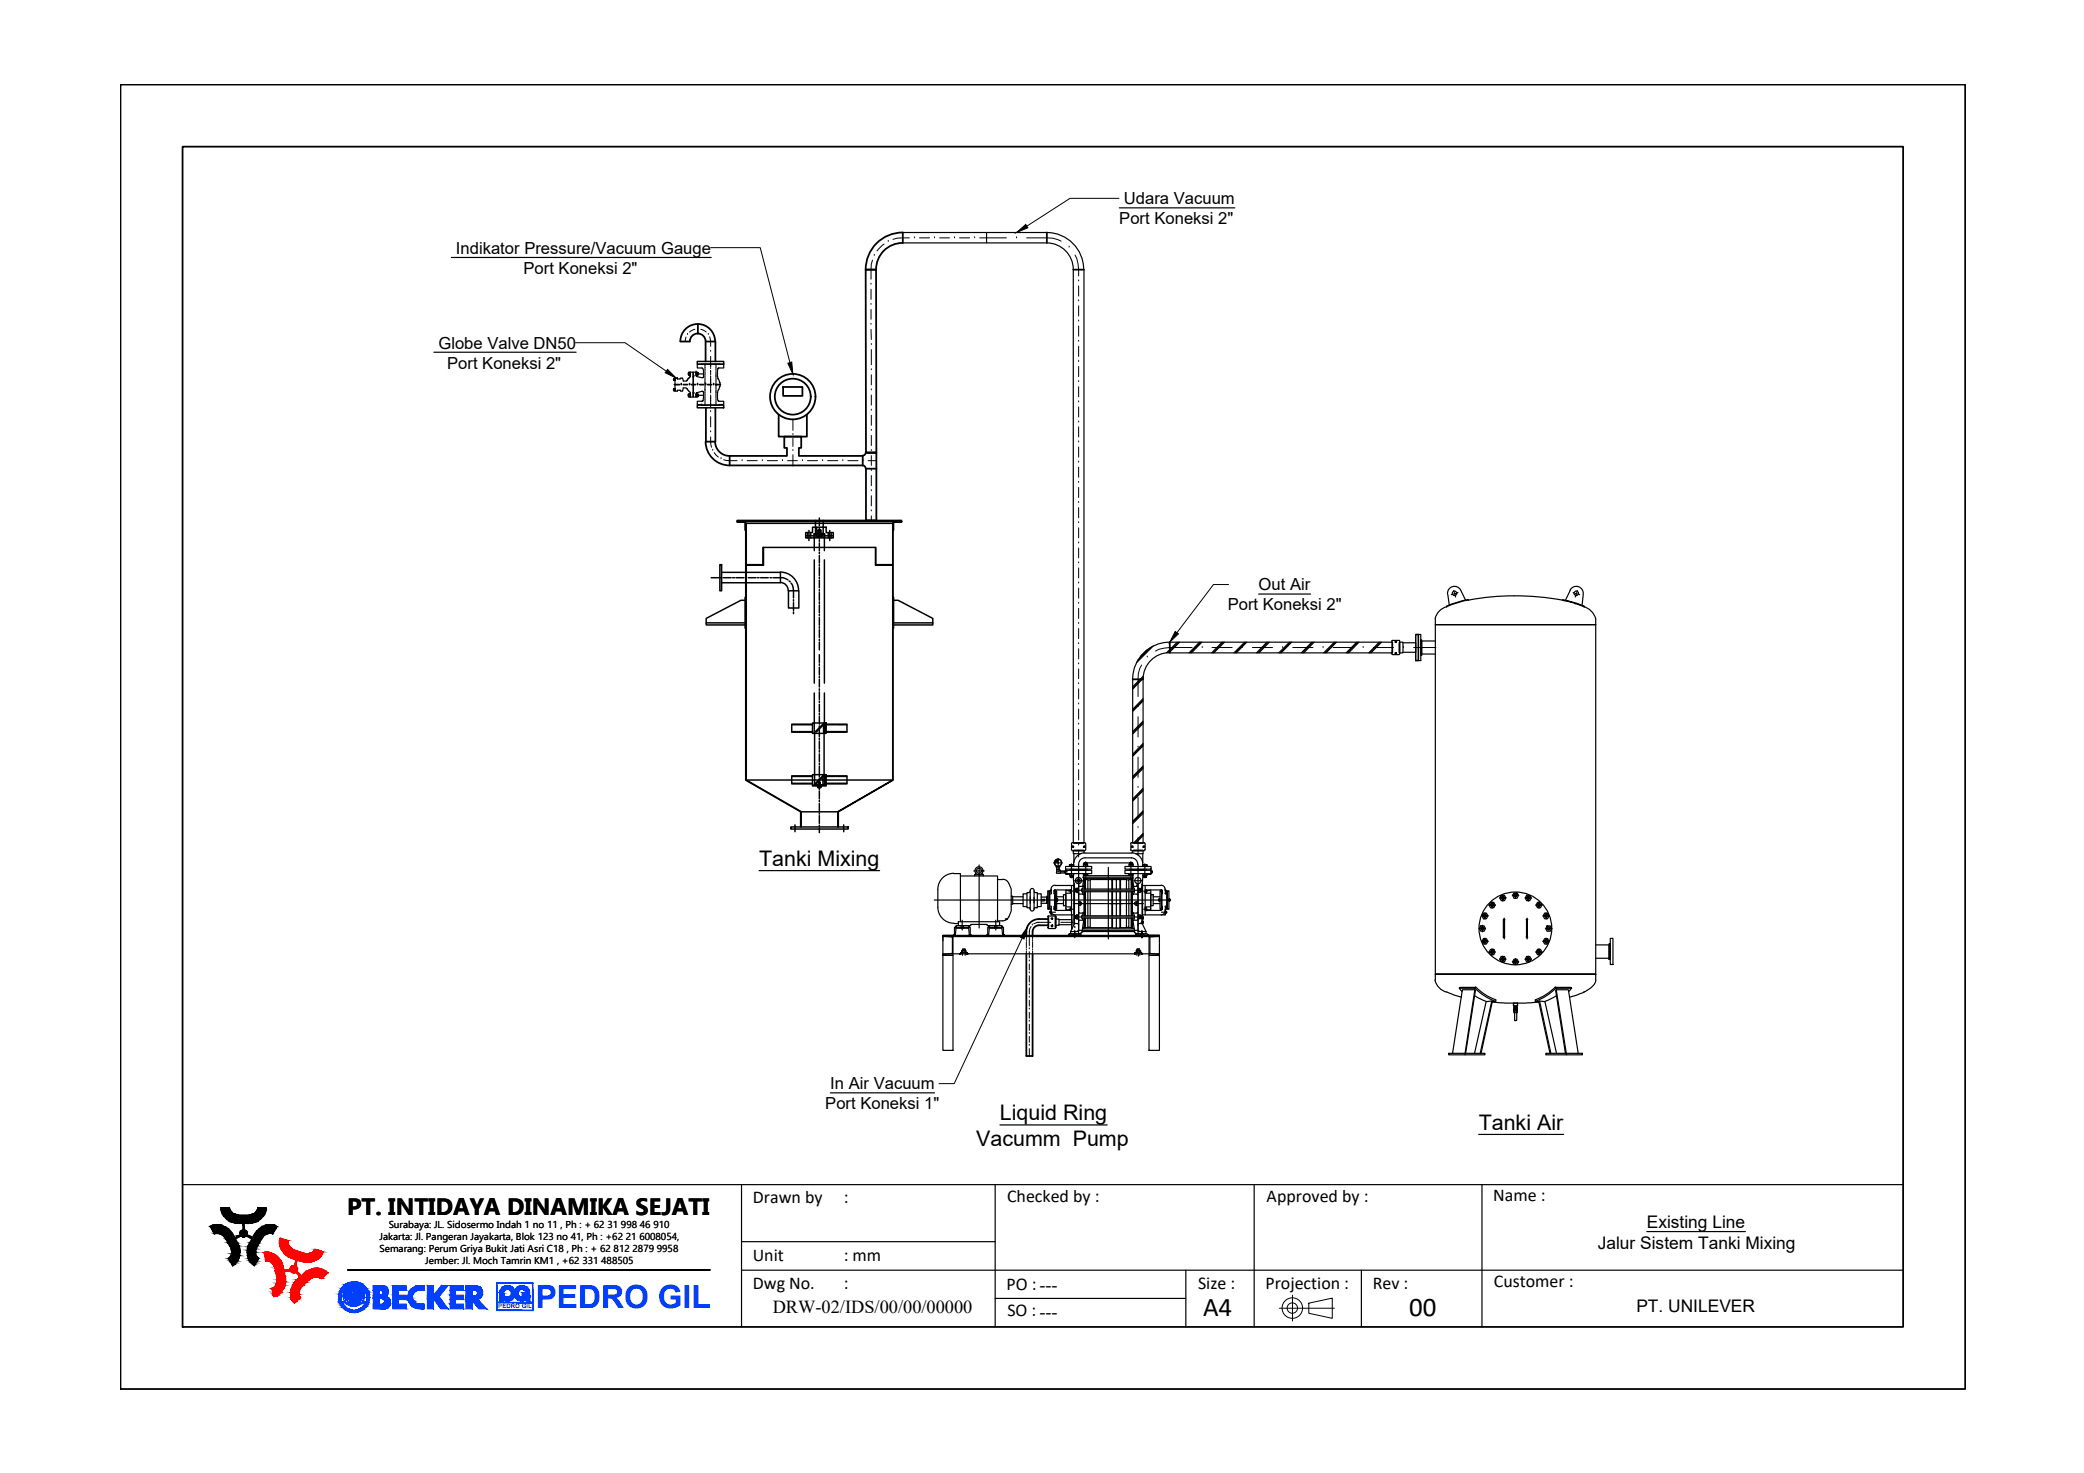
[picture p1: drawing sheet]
<svg xmlns="http://www.w3.org/2000/svg" width="297mm" height="210mm" viewBox="0 0 297 210" stroke-linecap="round" stroke-linejoin="round" font-family="sans-serif">
<defs><g id="words">
<text font-size="4.5" fill="#003fff" x="76.4" y="186.3">PEDRO GIL</text>
<g font-size="3.8">
<text x="171.5" y="187.5">A4</text>
<text x="200.9" y="187.5">00</text>
</g>
<text font-size="3.4" x="49.5" y="173.1">PT. INTIDAYA DINAMIKA SEJATI</text>
<g font-size="3.1">
<text x="108.2" y="123.4">Tanki Mixing</text>
<text x="142.5" y="159.7">Liquid Ring</text>
<text x="210.8" y="161">Tanki Air</text>
<text x="139.1" y="163.3">Vacumm Pump</text>
</g>
<g font-size="2.6">
<text x="107.3" y="171.5">Drawn by</text>
<text x="120.3" y="171.5">:</text>
<text x="143.5" y="171.3">Checked by :</text>
<text x="180.5" y="171.3">Approved by :</text>
<text x="212.8" y="171.2">Name :</text>
<text x="107.3" y="179.7">Unit</text>
<text x="120.3" y="179.7">: mm</text>
<text x="107.3" y="183.6">Dwg No.</text>
<text x="120.3" y="183.6">:</text>
<text x="143.5" y="183.8">PO :---</text>
<text x="170.8" y="183.6">Size :</text>
<text x="180.4" y="183.6">Projection :</text>
<text x="195.7" y="183.6">Rev :</text>
<text x="212.9" y="183.4">Customer :</text>
<text x="110.1" y="187.1">DRW-02/IDS/00/00/00000</text>
<text x="143.6" y="187.6">SO :---</text>
</g>
<g font-size="2.5">
<text x="227.7" y="178">Jalur Sistem Tanki Mixing</text>
<text x="234.7" y="175">Existing Line</text>
<text x="233.2" y="187">PT. UNILEVER</text>
</g>
<g font-size="2.4">
<text x="160.2" y="29.1">Udara Vacuum</text>
<text x="159.5" y="31.9">Port Koneksi 2&quot;</text>
<text x="65" y="36.2">Indikator Pressure/Vacuum Gauge</text>
<text x="74.6" y="39">Port Koneksi 2&quot;</text>
<text x="62.5" y="49.7">Globe Valve DN50</text>
<text x="63.7" y="52.5">Port Koneksi 2&quot;</text>
<text x="175" y="87">Port Koneksi 2&quot;</text>
<text x="179.4" y="84.1">Out Air</text>
<text x="118.3" y="155.2">In Air Vacuum</text>
<text x="117.6" y="158.1">Port Koneksi 1&quot;</text>
</g>
<g font-size="1.4">
<text x="54.1" y="176.7">Jakarta: Jl. Pangeran Jayakarta, Blok 123 no 41, Ph : +62 21 6008054,</text>
<text x="54.1" y="178.4">Semarang: Perum Griya Bukit Jati Asri C18 , Ph : + 62 812 2879 9958</text>
<text x="55.4" y="174.9">Surabaya: JL. Sidosermo Indah 1 no 11 , Ph : + 62 31 998 46 910</text>
<text x="60.6" y="180.1">Jember: Jl. Moch Tamrin KM1 , +62 331 488505</text>
</g>
<text font-size=".9" fill="#003fff" x="71" y="186.4">PEDRO GIL</text>
</g></defs>
<!-- layer: PDF3_Geometry -->
<g fill="none" stroke="#000" stroke-width=".17">
<path d="M133.2 128.3h33.7M133.7 129.3a2.26 2.26 0 0 0 2.2 2.3M133.7 126.7h.1M133.7 126.4h.1M133.7 126.7v2.6M134.4 133.3v.1M134.4 134.1v-.8h1.4v2.8h-1.4M134.4 133.5h30.9M134.4 135.9h30.9M134.4 136v.1M134.5 133.4l1.2 .1v2.3M135 133.3h.1"/>
<path d="M135.7 135.8v.1l-1.2 .1M135.9 133.3l.1-.1zM135.9 124.4a2.26 2.26 0 0 0-2.2 2.3M136 124.5h.9v6.8M136 131.6h.6M136 133.2v.1M136.1 133.2l-.1 .1v-1.1h2.3l-.1 1.1h.1M136.1 132.2l.2-.1zM136.2 132.2h.1v-.3h1.8v.3h.1l-.1-.1 .1 .1M136.3 132.4l-.1 .8M136.3 132.2l-.1 .1M136.3 132.3h1.7"/>
<path d="M136.6 131.3h5.9v.6h-1.8v-.2h-2.3v.2h-1.8zM136.8 135.9l.1-.1zM136.9 124.8h5.3v6.5M136.9 135.9h.1M137 131.9v.4M137 135.7h.7M137.1 135.7v-.2h.6v.2M137.1 135.5h.1M137.1 131.1v1.4M137.2 135.5v-.3h.3v.3M137.2 135.5v.2M137.2 135.7v.4"/>
<path d="M137.2 135.3h.4M137.2 135.2v.3M137.3 131.9v.4M137.5 135.2l.1 .5M137.6 135.7v.4M137.6 135.5h-.4M137.8 135.9v-.2h-.9v.2M137.9 135.9l-.1-.1 .2 .1M138 132.2l.1 .1M138.1 132.4l.1 .8M138.1 133.2l.1 .1M138.3 133.2l.1 .1-.1-.1"/>
<path d="M138.3 133.2l.1 .1h-.1M138.8 124.1h1.5M138.9 124.7v.1M139.1 124.4l-.2 .3h1.3l-.2-.3M139.6 123.3v8.9M140.2 124.7v.1M140.7 133.3l.1-.1zM140.7 133.3h.1M140.8 133.2l-.1 .1h.1M140.9 132.2h.1v-.3h1.8v.3h.1M140.9 132.2l.1-.1zM141 132.4l-.1 .8-.1 .1v-1.1h2.2l.1 1.1"/>
<path d="M141.1 132.2l-.1 .1M141.1 132.3h1.6M141.8 131.9v.4M141.9 131.1v1.4M142.1 131.9v.4M142.2 131.2h.7M142.2 125.3h.7M142.7 132.2l.1 .1M142.8 132.4l.1 .8 .1 .1M142.8 132.1l.1 .1zM142.9 125.3a.91 .91 0 0 1 .9 .6M143 133.2l.2 .1-.2-.1"/>
<path d="M143 133.2l.2 .1h-.2M143.8 130.6a.91 .91 0 0 1-.9 .6M143.8 125.9l.3 .8v3.1l-.3 .9M144.1 127.7h.2v1.1h-.2M144.3 128.8h1.5M144.3 127.8h1.5M146.4 127.4h-.6v1.8h.6M146.7 127.2h-.3v2.2h.3l.1 .1M146.8 127l-.1 .2M146.8 127.2h.1M146.8 126.8h.1M146.9 126.7a.28 .28 0 0 1 .3-.1 .28 .28 0 0 1 .2 .3v2.6a.28 .28 0 0 1-.3 .3 .28 .28 0 0 1-.3-.2z"/>
<path d="M147.4 127l.1 .2M147.4 127.7h.1M147.4 127.4h.1M147.4 129.4h.1M147.5 129.4l-.1 .1M147.5 127.2h.4v2.2h-.4M147.9 127.4h.5v1.8h-.5M148.4 128.2h.4M148.4 128.4h.4M148.4 127.8h.8M148.8 128.1l.1 .1-.1 .1M149.2 128.7h.1"/>
<path d="M149.2 128.7h-.8M149.2 128.1v.3M149.2 127.8h.1M149.2 128.4v.3h.1M149.2 128.2h.1M149.2 128.3h.1M149.2 127.9v.8M149.3 126.9h.2v2.7h-.2zM149.3 128.1h-.1v.3h.1M149.3 127.8h-.1v.3M149.5 127.2h.1v2.2h-.1zM149.5 127.2h.1"/>
<path d="M149.5 129.3v.1M149.6 130h.8M149.6 127.2h-.1v2.1h.1M149.6 129.4v.2h.1M149.6 127h.1M149.7 129.9h.1M149.7 129.9v.2M149.7 129.5l.1 .2M149.7 126.9h-.1v.3M149.7 130.1h.1M149.7 129.1l.1 .1M149.8 130.3l3.3 .1"/>
<path d="M149.8 129.9h-.1v.3h.1M149.8 129.8l.1 .3 .2 .2 .3 .1M149.8 126.8l-.1 .2M149.8 126.7l-.1 .2M149.8 126.7v.6l-.1 .1M149.8 129.8v.4M149.8 129.2v1.1M150.2 123h1.2M150.2 129.5l.2 .2M150.2 127v.3l.1 .1M150.2 129.2v.3M150.3 126.9l.1 .1"/>
<path d="M150.3 129.5l-.1 .1M150.3 129.6h.1M150.3 127h.1M150.3 129.1l-.1 .1M150.4 127.1v2.3zM150.4 127v.1M150.4 129.4v.1M150.4 122.9h.1M150.4 122.8h.1M150.4 129.5l-.1 .1M150.4 126.1l-.3 .1-.2 .2-.1 .3M150.4 126.2h2.7v4v-4"/>
<path d="M150.4 127.2v-.3h.2v2.7h-.2v-.2M150.4 127.2v2.2zM150.4 122.7l.1 .1M150.4 126.8l-.2 .1 .1 .1M150.4 126.8h2.2M150.4 129.7h2.2M150.4 122.7h.1M150.5 122.6v.1M150.5 123.4v.2h.6v-.2M150.5 122.6l.1 .1M150.6 124.3l.1 .1M150.6 122.7l.1 .1h-.1z"/>
<path d="M150.6 128.1h.1v.3h-.1zM150.6 122.5v.1h-.1M150.6 128.8h1M150.6 127.8h1M150.6 128.2h.1M150.6 128.3h.1M150.6 123.6v.3M150.7 122.8l.1 .2M150.7 122.5v.2M150.7 128.3v.1M150.7 128.1h.1M150.7 122.5v.1"/>
<path d="M150.7 128.1v.2M150.8 122.5v.1M150.8 124.1l.1 .1M150.8 123h.1M150.8 122.3v1.8M150.9 124.2h1.2M150.9 122.5v.1M151 123.6v.3M151 124h.1M151 124v-.1h-.4v.5M151.1 124h.1v.4h-.5M151.2 124.1h.6v.3h-.6"/>
<path d="M151.6 127.5h.3v1.6h-.3zM151.9 124.5h3.7v-.5h-3.7v.6h.6M151.9 124.1v.3M151.9 123.5h3.7v.4h-3.7zM151.9 126.9v2.7M151.9 129.2h.8M151.9 127.3h.8M152 126.9h.1M152 129.6h.1M152 126.9h.6M152 129.7h.6M152.3 133.3h.1"/>
<path d="M152.3 127h.6M152.3 129.6h.6M152.4 133.1h1.6v.2h-1.6zM152.4 133.2l-.1 .1 .1-.1M152.4 133.3h.1M152.4 124.5h.7M152.4 123.2h.2M152.4 123.5v-.2h.7v.2M152.4 124.8h.3M152.5 124.5v.3h.5v-.3M152.5 123.2h.4M152.6 124.8v.2"/>
<path d="M152.6 125h.3M152.6 129.4h.1M152.6 129.6h.1M152.6 126.9h.1M152.6 127.2h.1M152.6 123.3v.2M152.6 123.9v.1M152.6 132.7v.4h1.4l.1-.1M152.6 124.8v.2h.3v-.2M152.7 129.4h-.1v.4h.1M152.7 126.8h-.1v.4h.1M152.7 123.1v2"/>
<path d="M152.7 126.2v4.2M152.7 124.8h.3M152.9 123.2h.1M152.9 124.8v.2M152.9 124h1.6h-1.6M152.9 123.3v.2M152.9 123.9v.1M153 124.8l.1 1.7M153 133.1v.4M153 128.8h10M153 123.2h.1M153 123.2v.1"/>
<path d="M153.1 131.1v.6M153.1 125.8v.3M153.1 130.6v.5M153.1 126.1h.1M153.1 126.3v5.3l-.5 1.1h1M153.1 126.9h9.4h-.3M153.1 130.7h9.4h-.3M153.1 131.1h.1M153.1 130.2v.4M153.1 131.6h.4M153.1 125.5h1.2M153.2 126.5v.2"/>
<path d="M153.2 133.6h.1M153.2 132.6h.1M153.2 132.4h.1M153.2 132v.2M153.2 132.6v1M153.2 130.5v.3h.3h-.3v-.3h.3zM153.2 127.1h.5M153.4 133.1v.4M153.5 126.6v.1h-.3v.3h.3M153.5 130.4v.4M153.5 127v.1M153.5 130.8v.1"/>
<path d="M153.5 126.7v.3M153.5 130.5h.2M153.5 130.8h.2M153.5 131.6l.2 .2M153.7 132.6h8.6M153.7 132.6l-.1 .1M153.7 130.4h-.2v.6h.2M153.7 126.6h-.2v.6h.2M153.7 126.7h-.5v.3M153.7 130l.1 .1M153.7 126.2l.1 .1M153.7 130.3v.7"/>
<path d="M153.7 126.5v.7M153.7 123.5h.1M153.7 131.1h.8M153.7 123.2v10.1M153.7 128.4l.1 .1M153.8 129h-.1M153.8 128.6h.2M153.8 129h.2M153.8 127.4l-.1 .1M153.9 127.4h.4l.1 .1M153.9 130.1h.4M153.9 126.3h.4"/>
<path d="M153.9 128.5a.23 .23 0 0 1 .3 .2 .23 .23 0 0 1-.3 .3M154 133.2l.1 .1M154 133.2v.1M154 133.3h.1M154 128.5v.6M154.2 132.8l-.1 .2M154.2 130.4v.5M154.2 126.6v.4M154.2 132.7h7.5M154.2 130.5h7.5M154.2 130.8h7.5M154.2 130.9l.2 .2"/>
<path d="M154.3 125h7.3M154.3 132.4h7.4M154.4 124.7h.2M154.4 130l-.1 .1M154.4 126.2l-.1 .1M154.4 123.2v.1M154.4 125.3h.1v1.4M154.4 123.4l.7 .1zM154.4 124.5h.7v.2h-.7zM154.5 123.4v-.3h.5v.3M154.5 124.7l-.2 1.6M154.5 131.2l-.3 1.7"/>
<path d="M154.5 124.8h7M154.5 125.2h7M154.5 127.5l-.3-.4h7.5l-.2 .4M154.5 126.3l-.3 .4h7.5l-.2-.4M154.5 130.1l-.3 .4M154.5 123.2v.1M154.5 131.1l-.1 .1M154.5 130.8v1.5h-.2M154.5 125.4h.1v1.3M154.5 132.2h.1M154.5 127.1v3.4M154.5 123l-.1 .2"/>
<path d="M154.5 123.1l.1-.2v.2M154.5 123h6.5M154.5 123.9v.1M154.5 124.5v.2M154.6 124.6h.3M154.6 130.8v1.4h.1M154.6 125.3v.1M154.6 127.1v3.4M154.6 122.9h.3M154.6 125.3l.1 1.4M154.7 122.2a.91 .91 0 0 0-1 1M154.7 121.5a1.63 1.63 0 0 0-1.7 1.7"/>
<path d="M154.7 130.8v1.4M154.7 125.4h.1M154.7 127.1v3.4M154.7 122.2h6.6M154.7 121.6h6.6M154.7 130.8v1.4h.4M154.8 122.8v2.3M154.9 124.7h.1M154.9 123.1v-.2v.2M154.9 123.9v.1M154.9 124.5v.2M155.1 130.8v1.4h.3v-1.4"/>
<path d="M155.1 126.7v-1.3h.3v1.3M155.1 125.4l-.4-.1v1.4M155.1 127.1v3.4M155.4 125.4l3.1-.1v1.4M155.4 127.1v3.4M158 123.6v10.2M158.5 130.8v1.4h-3.1M158.5 125.4h.1v1.3M158.5 132.2h.1M158.5 127.1v3.4M158.6 130.8v1.4h.5v-1.4M158.6 125.3v.1"/>
<path d="M158.6 127.1v3.4M158.9 125.3h-.3h.5v1.4M159.1 127.1v3.4M159.3 125.3h.3v1.4M159.6 130.8v1.4h-.5M159.6 125.3h-.5v.1M159.6 127.1v3.4M159.6 132.2h.1M159.6 125.4h.1M159.7 130.8v1.4h.9M159.7 127.1v3.4M160.3 123.5h3.8v.4h-3.8z"/>
<path d="M160.6 130.8v1.4h.3v-1.4M160.6 126.7v-1.3h.3v1.3M160.6 125.4l-.9-.1v1.4M160.6 127.1v3.4M160.8 124.7h.2M160.9 123.5h.6M160.9 125.4l.3-.1v1.4M160.9 124.5v.2h.6v-.2M160.9 127.1v3.4M160.9 123.2h.5M160.9 123.4v-.3h.6v.3M161 124.6h.4"/>
<path d="M161 122.9l.4 .1zM161 122.9v.2v-.1M161 123.9v.1M161 124.5v.2M161.2 122.8v2.3M161.2 130.8v1.4h-.3M161.2 127.1v3.4M161.2 125.4h.1M161.3 121.5a1.63 1.63 0 0 1 1.6 1.7M161.3 122.2a.91 .91 0 0 1 .9 1M161.3 130.8l-.1 1.4M161.3 127.1v3.4"/>
<path d="M161.3 125.3v1.4M161.3 124.7h.2M161.4 130.8v1.4h-.1M161.4 125.3v.1M161.4 122.9v.2v-.1M161.4 123.9v.1M161.4 124.5v.2M161.4 127.1v3.4M161.4 132.2h.1M161.4 123l.1 .2M161.4 131.1v.1M161.4 130.8v1.5h.3"/>
<path d="M161.4 125.4v1.3M161.4 131.1h.8M161.4 124.7l.2 1.6M161.4 130l.2 .1M161.4 126.2l.2 .1h.5M161.5 125.3h-.1v1.4M161.5 123.2v.1M161.5 131.2l.2 1.7M161.5 130.1l.2 .4M161.6 130.1h.5M161.6 125.5h1.2M161.6 126.6v.4"/>
<path d="M161.6 130.4v.5M161.7 130.9l-.1 .2M161.7 132.8l.1 .2M161.7 135.9l.1-.2h.9v.2M161.8 135.8l-.1 .1zM161.8 135.9h-.1M161.9 135.7h.7M161.9 128.5a.23 .23 0 0 0-.2 .2 .23 .23 0 0 0 .2 .3M161.9 135.5h.1M162 133.2l-.1 .1 .1-.1-.1 .1 .1-.1-.1 .1 .1-.1v.1v-.2h1.6v.2M162 133.2l-.1 .1 .1-.1M162 135.7v-.2h.6v.2"/>
<path d="M162 133.2l-.1 .1M162 128.5v.6M162 128.6h.1M162 129h.1M162 125.9h.1M162 135.7v.4M162 126.2l-.1 .1M162 135.5h.4M162.1 127.4l.1 .1M162.1 127.4h-.5l-.2 .1M162.1 135.2l.3 .1zM162.1 135.2v.3v-.2"/>
<path d="M162.1 126v.2M162.1 135.5v.2M162.1 129h.1M162.2 128.4l-.1 .1M162.2 130l-.1 .1M162.2 126.2l-.1 .1M162.2 132.6l.1 .1M162.2 133.3h3.1h-1.5v2.8h1.5M162.2 130.3v.7M162.2 126.5v.7M162.2 123.5h.1M162.2 123.2v10.1"/>
<path d="M162.2 130.4h.3v.5h-.3M162.2 126.6h.3v.6h-.3M162.2 135.6v.7M162.3 132.7h1.1M162.4 131.6l-.2 .2M162.4 135.2v.3v-.2M162.4 131.6h.4M162.4 135.5v.2M162.5 135.7v.4M162.5 126.6v.2M162.5 130.6v.3M162.5 130.4v.3"/>
<path d="M162.5 126.9v.2M162.5 135.5h-.1M162.5 130.8h.2h-.2M162.5 130.5h.2v.3v-.3zM162.5 127.1h.2v-.4h-.2h.2v.4M162.5 133.1v.4M162.5 130.7h.3M162.5 127h.2M162.5 126.9h.3M162.6 131.4h.4M162.7 130.8h.3h-.2M162.7 135.8l.1 .1z"/>
<path d="M162.7 135.9h.1M162.8 132.8v.8v-.8M162.8 133.6h.1M162.8 132.6v.6M162.8 126.3v5.3l.6 1.1v.4h-1.4l-.1-.1M162.8 131.3v.3zM162.8 131.1v.6M162.8 130.6v.4zM162.8 126.1h.1M162.8 126.2h.1M162.8 130.6v.5M162.8 130.2h.1"/>
<path d="M162.8 131.3h.2v.3h-.2M162.8 130.7h.2v.3h-.2M162.8 130.9h.1M162.8 126.2v4.4M162.8 124.5h.7M162.8 131.3h.1M162.8 130.7h.1M162.8 131.5h.1M162.8 125.8v.3M162.8 123.2h.1M162.9 123.5v-.2h.6v.2M162.9 123.2h.1v.3"/>
<path d="M162.9 131.2v.1M162.9 130.7h.1M162.9 131.5v.1M162.9 124.5v.3h.6v-.3M163 130.7v.2M163 131.3v.2M163 133.1v.4M163 123.2h.3M163 124h-1.6h1.6M163 125h.4zM163 127h.6M163 129.6h.6"/>
<path d="M163 123.9v.1M163 124.8v.2M163.1 124.8v.2M163.2 124.8l-.3-.1-.1 2M163.2 123.1v2M163.2 124.8h.3M163.2 129.4h.2v.4h-.2zM163.2 126.8h.2v.4h-.2zM163.2 126.2v4.2M163.2 129.2h.8M163.2 129.4h.2M163.2 129.6h.2"/>
<path d="M163.2 127.3h.8M163.2 126.9h.2M163.2 127.2h.2M163.3 123.2h.2M163.4 124.8v.2M163.4 126.8h2.1M163.4 129.7h2.1M163.4 126.9h.6M163.4 129.7h.6M163.4 123.3v.2M163.4 123.9v.1M163.6 133.2l.1 .1-.1-.1"/>
<path d="M163.9 135.8l.1 .1M163.9 133.6v2.2M164 133.5l-.1 .1M164 126.9h.1M164 129.6h.1M164 135.9l1.2 .1M164 124.2h.2M164 126.9v2.7M164 127.5h.4v1.6h-.4zM164.1 124.5h-3.8v-.5h3.8v.6h-.6M164.1 124.1v.3M164.1 124.1h.1v.3h-.1"/>
<path d="M164.1 124.1h.1v.2M164.1 124.3l.1 .1M164.4 128.8h.9M164.4 127.8h.9M165.2 136l.1 .1v-2.8h-30.9v2.8M165.2 128.1v.3M165.2 128.2h.1M165.2 128.3h.1M165.3 133.3l-1.3 .2M165.3 128.1h-.1v.3h.1M165.5 126.8l.2 .2M165.5 126.1l.4 .2 .3 .6"/>
<path d="M165.5 126.2h-2.7v4.2l3.3-.1M165.6 127.2v-.3h-.3v2.7h.3v-.2M165.6 127.2v2.2zM165.6 130h.8M165.6 129.5v.1M165.6 129.1l.1 .1M165.6 127v2.4v-2.3M165.6 129.4v.1M165.6 129.5l.1 .1M165.6 126.9v.1M165.6 127h.1M165.6 129.6h.1"/>
<path d="M165.7 127h-.1M165.7 129.5l-.2 .2M165.7 127v.3l-.1 .1M165.7 129.2v.3M166.1 129.8l-.2 .4-.4 .2M166.1 126.8l.1 .2M166.1 127.3l.1 .1M166.1 129.9h.1v.3h-.1M166.1 129.8v.4v-.4M166.1 126.7v.6M166.1 129.2v1.1M166.1 129.9h.1"/>
<path d="M166.2 129.1l-.1 .1M166.2 129.9h.1M166.2 130.1h.1M166.2 129.5l-.1 .2M166.2 129.9v.2h-.1M166.2 126.9h.1v2.7h-.1M166.2 127h.1M166.3 127.2h.1v2.2l-.1-2.2M166.3 129.3h.1M166.4 127.2l-.1 2.2M166.4 127.2v-.3h.2v2.7h-.2v-.2M166.6 128.1h.1v.3h-.1z"/>
<path d="M166.6 126.9h.1M166.6 126.6h.1M166.6 128.2h.1M166.6 128.3h.1M166.7 128.3v.1M166.7 128.1h.1M166.7 128.1v.2"/>
<circle cx="139.5" cy="124.1" r=".57"/>
<circle cx="139.5" cy="124.1" r=".36"/>
<circle cx="150.8" cy="122.9" r=".53"/>
<circle cx="150.8" cy="122.9" r=".49"/>
<circle cx="153.7" cy="125.5" r=".44"/>
<circle cx="153.7" cy="125.5" r=".23"/>
<circle cx="162.2" cy="125.5" r=".44"/>
</g>
<!-- layer: MD_Annotation -->
<path d="M108.2 124.1h17.2M142.5 160.3h15.3M210.8 161.7h12.1M234.7 175.5h14.1" fill="none" stroke="#000" stroke-width=".17"/>
<!-- layer: 0 -->
<g fill="none" stroke="#000" stroke-width=".17">
<path d="M64.3 36.7h37.1M128.7 33.1h11.9M128.7 34.6h11.9M154.5 38.4a5.3 5.3 0 0 0-5.3-5.3h-8.6v1.5h8.6a3.8 3.8 0 0 1 3.8 3.8v81.7h1.5v-81.7M159.5 29.6h16.5M61.8 50.2h20.3M96 55.5v.2M96 54.1h.1M96 55.4h.2v.2h-.2v.1h.2v-.1M96 55.5v.1M96 54v.2M96 54.2h.2z"/>
<path d="M96 53.9h.2v.1h-.2zM96 54h.1M96.2 55.5v.2M96.2 55.4h-.2M96.2 54v.2v-.2M96.5 53.9h.1M98.1 56.2v.3zM98.1 56.2l.1 .3M98.1 56.4h.1M98.1 56.2h.1M98.2 56.2v-.1h.2v.4l-.2 .1-.1-.1M98.2 56.2v.3"/>
<path d="M98.2 53.5v-.1l.2 .1M98.2 53.1a.24 .24 0 0 1 .2 .1 .24 .24 0 0 1 0 .3h-.2zM98.2 56.2h.2M98.2 56.5h.2M98.4 53.2v.2M98.4 56.2v.3M98.4 53.1l-.2 .1v.2M98.8 56.1h.1M98.8 53.8h.1M98.8 53.7h.1M98.8 56.2h.1M98.8 56.5h.1"/>
<path d="M98.8 56.4h.1M98.8 53.4h.1M98.8 53.2h.1M98.8 56v.6h.4v-.6h.1l.8-.3 .2 .2v.9l-.1 .3-.1 .1M98.8 53.5l.1 .2zM98.8 53.7v2.3M98.9 53.5h-.1v-.5h-.4v.6l-.5 .7h-.5l-.1-.4h-.3l-.1 .1-.7-.1v1.8l.7-.1a.22 .22 0 0 0 .2 .1 .22 .22 0 0 0 .2-.1l.1-.3h.2a.66 .66 0 0 1 .6 .5l.2 .2v.6h.4l.1-.6M98.9 53.7h-.1v2.3M98.9 53.6h.1M99.2 56.2v.3M99.2 53.1l.2 .1M99.2 53h.1"/>
<path d="M99.2 53.1v.3M99.3 53a.23 .23 0 0 1 .2 .3 .23 .23 0 0 1-.2 .2zM99.3 56.2h.1M99.3 56.5h.1M99.4 53.2v.2M99.4 53.4l.1 .1M99.4 53.4l-.2 .1M99.5 56.2v.3M99.5 53.1l-.1 .1M99.5 56.4h.1M99.5 56.2h.1M99.5 53.4h.1"/>
<path d="M99.5 53.2h.1M99.5 56.2l-.3-.1v.4l.2 .1 .1-.1M99.5 56.2v.3zM99.5 53.2l.1 .2zM99.6 56.3h.7M99.6 53.3h.7M100 57.7h.1M100.1 57.2h-.7v.4h.6v.1M100.2 52.6l.1 1.1-.1 .1-.9-.2-.1-.6h-.4v.5M102.4 54.1l.2 .4M102.4 57.2h.8v.4l-3.2 .1M102.4 52.4h.8v-.5h-3.8v.5h.7l.1 .2"/>
<path d="M102.5 52.4l-.2 .1v.4v.8l.1 .4M102.6 54.5v.1v.5l-.3 .9a1.35 1.35 0 0 0 0 1.1l.2 .1M102.6 54.5h.1M161.4 96.8v23.3M162.9 99.6l-1.5 1.5M162.9 99.7l-1.5 1.5M162.9 96.7l-1.5 1.5M162.9 99.9l-1.5 1.5M162.9 96.8v23.3M163 96.3l-1.6 1.6M163 96.5l-1.6 1.5M163.5 92.7l-.9 .8"/>
<path d="M164 92.3l-1.8 1.8M164.4 92.1l-2.4 2.3M166.7 93a3.8 3.8 0 0 0-3.8 3.8M166.7 93h31.7M167.8 91.5l-1.5 1.5M168 91.5l-1.6 1.5M168.1 91.5l-1.5 1.5M171 91.5l-1.5 1.5M171.1 91.5l-1.4 1.5M171.3 91.5l-1.5 1.5M174.2 91.5l-1.5 1.5M174.4 91.5l-1.5 1.5"/>
<path d="M174.5 91.5l-1.5 1.5M177.4 91.5l-1.5 1.5M177.5 91.5l-1.4 1.5M177.7 91.5l-1.5 1.5M179.4 84.7h7.4M180.6 91.5l-1.5 1.5M180.7 91.5l-1.4 1.5M180.9 91.5l-1.5 1.5M183.8 91.5l-1.5 1.5M184 91.5l-1.6 1.5M184.1 91.5l-1.5 1.5M187 91.5l-1.5 1.5"/>
<path d="M187.1 91.5l-1.4 1.5M187.3 91.5l-1.5 1.5M190.2 91.5l-1.5 1.5M190.4 91.5l-1.6 1.5M190.5 91.5l-1.5 1.5M193.4 91.5l-1.5 1.5M193.5 91.5l-1.4 1.5M193.7 91.5l-1.5 1.5M196.6 91.5l-1.5 1.5M196.8 91.5l-1.6 1.5M196.9 91.5l-1.5 1.5M198.4 93.1l.1 .1"/>
<path d="M198.4 91.4l.1-.1h.9l.1 .1M198.4 91.5h-31.7a5.3 5.3 0 0 0-5.3 5.3M198.4 91.5l.1 .1v1.3l-.1 .2M198.4 92.9l-.1 .1M198.4 91.4v1.8M198.5 93.3h.9M198.9 93l.2 .1-.2 .1zM198.9 91.3l.2 .1-.1 .2h-.1zM199.5 91.4v1.7l-.1 .1M199.5 91.5l-.1 .1v1.3l.1 .2M199.5 91.5h.5v1.5h-.5M200 91.6h1.8v1.3h-1.8"/>
<path d="M162.9 102.8l-1.5 1.5M162.9 105.9l-1.5 1.6M162.9 109.2l-1.5 1.4M162.9 112.3l-1.5 1.6M162.9 115.6l-1.5 1.4M162.9 118.8l-1.3 1.3M162.9 102.9l-1.5 1.5M162.9 106.1l-1.5 1.5M162.9 109.3l-1.5 1.5M162.9 112.5l-1.5 1.5M162.9 115.7l-1.5 1.5M162.9 118.9l-1.1 1.2"/>
<path d="M162.9 103.1l-1.5 1.5M162.9 106.3l-1.5 1.5M162.9 109.5l-1.5 1.5M162.9 112.7l-1.5 1.5M162.9 115.9l-1.5 1.5M162.9 119.1l-.9 1M134.4 136.1h1.4v13.6h-1.4zM149.3 132.2l.1 .1M149.4 130.6l.1 .2v1.3l-.1 .1zM149.4 130.5l-.1 .1M149.5 130.5h.9M149.5 132.3h.9"/>
<path d="M149.8 130.9l.1-.1 .2 .1-.1 .1zM149.9 131.8h.1v.3l-.2-.2zM150.4 130.5l.1 .1M150.5 131h.4v.9h-.4v.3l-.1-.1v-1.3l.1-.2v1.6M150.5 132.2l-.1 .1M150.9 131h1.9v.8h-1.9M152.7 121.1l.1 .1M152.7 120.2v.9M152.8 120.6l.1-.1 .1 .2h-.2zM152.8 120.1l-.1 .1M152.9 120.1h1.7l.1 .1M152.9 121.2h1.7"/>
<path d="M152.9 121.2l.2-.1h1.3l.1 .1M152.9 120.1l.2 .1h1.3l.1-.1M153 121.2v.5h1.1M153.1 121.7v1.2M154.5 120.6l.1-.1 .1 .2h-.2zM154.5 121.2v.4M154.7 121.1l-.1 .1M154.8 120.2v.9M161.1 121.1l.2 .1M161.2 120.2v.9M161.2 120.6l.2-.1 .1 .2h-.3zM161.3 120.1l-.2 .1"/>
<path d="M161.3 121.2h1.8M161.3 120.1h1.8M161.4 120.1l.1 .1h1.4l.1-.1M161.4 121.2v.4M161.5 121.1h1.4l.1 .1M162.9 121.7v1.2M162.9 120.6l.2-.1v.2h-.2zM162.9 121.2v.5h-1M163.1 120.1l.1 .1M163.2 121.1l-.1 .1M163.2 120.2v.9M163.8 136.1h1.5v13.6h-1.5z"/>
<path d="M118.3 155.7h14.9M26 168.8h245.3M105.7 168.8v20.3M105.7 176.9h36.1M141.8 168.8v20.3M178.8 168.8v20.3M211.2 168.8v20.3M105.7 181h165.6M141.8 185h27.2M169 181v8.1M194 181v8.1"/>
</g>
<!-- layer: PDF_Geometry -->
<path d="M99.4 51.5h3.8v.4h-3.8zM99.4 57.7h3.8v.4h-3.8zM201.8 90.4h.4v3.7h-.4zM152.8 130.4v2M153.1 130.6v1.1" fill="none" stroke="#000" stroke-width=".21"/>
<!-- layer: 0 -->
<g fill="none" stroke="#000" stroke-width=".14">
<path d="M101.3 35.3h7.1l4.2 16.4M124.4 37.1l-.2 .5-.1 2.2M124.6 36.4h.1M126 34.8l-1 1M126.6 34.4h.1M129.6 33.9h-1.7l-.6 .2M130.3 33.9h.1M131 33.9h1.5M133.2 33.9h.1M133.9 33.9h1.4M136 33.9h.1M136.8 33.9h1.4"/>
<path d="M138.9 33.9h.1M139.6 33.9h3.9M144.9 33.9h.1M146.3 33.9h3.7l1.2 .5M152.4 35.2h.1M153.2 36.4l.3 .5 .2 1.5M153.7 38.3v1M159.5 28.3h-7l-6.2 3.9M82 48.8h7.1l5.9 4.1M97.8 48l-.2 .7M98 47.7h.1M99 46.9l-.7 .4"/>
<path d="M99.5 46.9h.1M99.9 46.9l.8 .4M100.5 52.1h.1M100.5 52.8v.2M100.5 53.7v.3M100.5 54.6h.1M100.5 55.6h.1M100.5 56.2v.4M100.5 57.2v.3M100.5 51.9v.1M100.5 52.1v.2M100.5 52.4h.1"/>
<path d="M100.5 52.4v.2M100.5 52.7h.1M100.5 53.1v.2M100.5 53.3v.1M100.5 53.4v.2M100.5 54v.3M100.5 54.3h.1M100.5 54.4v.2M100.5 54.7v.2M100.5 54.9v.1M100.5 55v.2M100.5 55.3h.1"/>
<path d="M100.5 55.4v.2M100.5 55.7v.2M100.5 55.9v.1M100.5 56v.2M100.5 56.6v.2M100.5 56.9h.1M100.5 57v.2M100.5 57.5v.1M100.5 57.6v.1M101 47.7h.1M101.2 48l.1 .7M101.3 50.1h.1"/>
<path d="M101.3 52.9h.1M101.3 55.8h.1M101.3 58.7h.1M101.3 52.5h.1M101.3 53.7h.1M101.3 54.8h.1M101.3 56h.1M101.3 57.1h.1M101.3 48.6v.7M101.3 50.8v1.5M101.3 52.8v.6M101.3 53.7v2"/>
<path d="M101.3 56.3v1.7M101.3 59.4v1.4M102.1 57.6v.1M102.1 56.7v.2M102.1 56h.1M102.1 55h.1M102.1 54.4v.2M102.1 53.7h.1M102.1 52.7v.3M102.1 51.9v.2M102.1 52.1v.2M102.1 52.4h.1"/>
<path d="M102.1 52.4v.2M102.1 53.1v.2M102.1 53.3v.1M102.1 53.4v.2M102.1 53.7v.2M102.1 54h.1M102.1 54v.3M102.1 54.3h.1M102.1 54.6v.1M102.1 54.7v.2M102.1 55v.2M102.1 55.3h.1"/>
<path d="M102.1 55.4v.2M102.1 55.6v.1M102.1 55.7v.2M102.1 56v.2M102.1 56.2v.1M102.1 56.3v.2M102.1 56.6h.1M102.1 57v.2M102.1 57.2v.1M102.1 57.3v.2M113 59.7v1.6M124.1 40.5h.1"/>
<path d="M124.1 43.4h.1M124.1 46.2h.1M124.1 41.2v1.5M124.1 44.1v1.4M124.1 46.9l.1 1.5M124.2 49.1h.1M124.2 49.8v2.2M124.2 52.7h.1M124.2 55.6h.1M124.2 58.4h.1M124.2 53.4v1.4M124.2 56.3v1.4"/>
<path d="M124.2 59.2v1.4M153.7 57.3h.1M153.7 54.4h.1M153.7 51.5h.1M153.7 48.6h.1M153.7 45.7h.1M153.7 42.9h.1M153.7 40h.1M153.7 40.8v1.4M153.7 43.6v1.4M153.7 46.5v1.4M153.7 49.3v1.5"/>
<path d="M153.7 52.2v1.5M153.7 55.1v1.4M153.7 58v1.4M101.3 62.9l.1 .8M101.3 61.5h.1M101.3 62.3v.7M101.6 64.2h.1M101.8 64.5l.6 .6M102.8 65.3h.1M103.2 65.5l.8 .1M103.9 65.6h1.2M105.8 65.6h.1"/>
<path d="M106.5 65.6h1.4M108.7 65.6h.1M109.4 65.6h1.4M111.5 65.6h.1M112.3 65.6h1.4M113 61.9h.1M113 64.2h.1M113 62.5v1.1M113 64.8v1.6M114.4 65.6h.1M115.1 65.6h1.4M117.2 65.6h.1"/>
<path d="M118 65.6h1.4M120.1 65.6h.1M120.8 65.6h1.5M123 65.6h.1M123.7 65.6h1.2M124.2 61.3h.1M124.2 64.2h.1M124.2 67h.1M124.2 69.9h.1M124.2 72.8h.1M124.2 62v1.5M124.2 64.9v1.4"/>
<path d="M124.2 67.8v1.4M124.2 70.6v1.5M124.2 73.5v.8M153.7 77.4h.1M153.7 74.5h.1M153.7 71.6h.1M153.7 68.7h.1M153.7 65.9h.1M153.7 63h.1M153.7 60.1h.1M153.7 60.8v1.5M153.7 63.7v1.4"/>
<path d="M153.7 66.6v1.4M153.7 69.5v1.4M153.7 72.3v1.5M153.7 75.2v1.5M153.7 78.1v1.4M153.7 97.4h.1M153.7 94.6h.1M153.7 91.7h.1M153.7 88.8h.1M153.7 86h.1M153.7 83.1h.1M153.7 80.2h.1"/>
<path d="M153.7 80.9v1.5M153.7 83.8v1.4M153.7 86.7v1.4M153.7 89.6v1.4M153.7 92.4v1.5M153.7 95.3v1.4M153.7 98.2v1.4M162.7 94.8l-.2 .4-.3 .8v3.3M163.5 93.6h.1M169.9 92.3h-3.2l-1.5 .2-.5 .3M171.4 92.3h.1M172.7 92.3h2.9"/>
<path d="M175.1 83.3h-2.1l-5.2 6.9M177.1 92.3h.1M178.5 92.3h2.9M182.8 92.3h.1M184.3 92.3h2.8M188.6 92.3h.1M190 92.3h2.9M194.3 92.3h.1M195.7 92.3h2.9M200.1 92.3h.1M201.5 92.3h3.2M153.7 117.5h.1"/>
<path d="M153.7 114.7h.1M153.7 111.8h.1M153.7 109h.1M153.7 106.1h.1M153.7 103.2h.1M153.7 100.3h.1M153.7 101v1.5M153.7 103.9v1.5M153.7 106.8v1.4M153.7 109.7v1.4M153.7 112.6v1.4M153.7 115.4v1.4"/>
<path d="M153.7 118.3v1.4M162.2 117.9h.1M162.2 112.2h.1M162.2 106.5h.1M162.2 100.7h.1M162.2 102.1v2.9M162.2 107.9v2.9M162.2 113.6v2.9M162.2 119.4v2.5M145.7 133.7l-9.7 20.7h-2.2M146.3 133.3v.5M146.3 133.9v.2"/>
<path d="M146.3 134.2v.8M146.3 135.2v.1M146.3 135.5v.4M146.7 138.6h.1M146.7 136.9h.1M146.7 135.2h.1M146.7 132.7v.7M146.7 133.6v1.2M146.7 135.6v.9M146.7 137.4v.8M146.7 139.1v.8M147 132l-.3 .8"/>
<path d="M147.1 131.8h.1M147.2 133.3v.5M147.2 133.9v.2M147.2 134.2v.8M147.2 135.2v.1M147.2 135.5v.4M148 131.4h1.8M148.1 131.4l-.8 .2M150.5 131.4h.1M151.2 131.4h1.7M153.7 120.4h.1M153.7 121.1v1"/>
<path d="M146.7 149h.1M146.7 147.3h.1M146.7 145.5h.1M146.7 143.8h.1M146.7 142.1h.1M146.7 140.4h.1M146.7 140.8v.8M146.7 142.5v.9M146.7 144.3v.8M146.7 146v.8M146.7 147.7v.8M146.7 149.4v1.2"/>
<path d="M49.6 180.9h51.6M49.6 181h51.6M182.4 186.4h7.8M184.2 184.6v3.6M186.5 185.7l3.4-.7v2.9l-3.4-.8z"/>
<circle cx="184.2" cy="186.4" r="1.46"/>
<circle cx="184.2" cy="186.4" r=".74"/>
</g>
<g fill="#000" stroke="#000" stroke-width=".14">
<path d="M144.9 33.1l1.3-1.1 .3 .5zM95.2 52.6l1.2 1.3-1.6-.8zM112.3 51.8l.5-.2 .2 1.7zM167.5 90l.5 .3-1.3 1.2zM146.4 132.2l-.4 1.6-.6-.3zM30.7 174.5h.5zM37.8 174.6h1.4z"/>
<path d="M30.5 175.8h.2zM30.5 175.8h.1z"/>
<path d="M30.7 174.5h.5zM30.7 174.5h.5z"/>
<path d="M30.5 175.8h.3zM30.5 175.8h.4z"/>
<path d="M30.5 175.8h.3zM30.5 175.8h.2z"/>
<path d="M30.7 174.5h.6zM30.6 174.5h.7z"/>
<path d="M30.6 174.5l1.1 .1zM30.3 174.6l.3-.1 1.1 .1z"/>
<path d="M30.3 174.6h1.4zM30.2 174.6h1.5z"/>
<path d="M30.2 174.6l1.8 .2-.3-.2zM29.9 174.8l.3-.2 1.8 .2z"/>
<path d="M29.9 174.8h2.2zM29.9 174.8h2.2z"/>
<path d="M30 174.8l2.5 .3-.4-.3zM30 174.8l2.5 .3h-2.4z"/>
<path d="M30.1 175.1l2.8 .3-.4-.3zM30.1 175.1l2.8 .3h-2.6z"/>
<path d="M31.5 172.1l1.3 .1-.1-.1zM31.5 172.1l1.3 .1h-1.3z"/>
<path d="M31.5 172.2l1.3 .2v-.2zM31.5 172.2l1.3 .2h-1.3z"/>
<path d="M31.5 172.4h1.3zM31.5 172.4h1.3z"/>
<path d="M31.5 172.4l1.3 .1zM31.5 172.4l1.3 .1z"/>
<path d="M31.5 172.5l1.4 .1-.1-.1zM31.5 172.5l1.4 .1h-1.4z"/>
<path d="M30.3 175.4l2.8 .4-.2-.4zM30.3 175.4l2.8 .4h-2.6z"/>
<path d="M32.9 178.9h1.3zM32.9 178.9h1.3z"/>
<path d="M31.5 172.6l1.5 .1-.1-.1zM31.5 172.6l1.5 .1h-1.4z"/>
<path d="M31.6 172.7h1.5zM31.6 172.7h1.5z"/>
<path d="M31.6 172.7l1.7 .2-.2-.2zM31.6 172.7l1.7 .2h-1.6z"/>
<path d="M30.9 175.8h2.2zM30.9 175.8h2.2z"/>
<path d="M31.1 175.8h2zM31.1 175.8h2z"/>
<path d="M31.2 175.8h2zM31.2 175.8h2z"/>
<path d="M31.3 175.8l1.9 .1v-.1zM31.3 175.8l1.9 .1h-1.7z"/>
<path d="M31.5 175.9l1.8 .2-.1-.2zM31.5 175.9l1.8 .2h-1.6z"/>
<path d="M31.7 172.9l1.8 .1-.2-.1zM31.7 172.9l1.8 .1h-1.8z"/>
<path d="M31.7 176.1l1.7 .1-.1-.1zM31.7 176.1l1.7 .1h-1.5z"/>
<path d="M31.9 176.2l1.6 .1-.1-.1zM31.9 176.2l1.6 .1h-1.5z"/>
<path d="M31.7 173h1.9zM31.7 173h1.9z"/>
<path d="M32.2 176.6l1.7 .5-.3-.5zM32.2 176.6l1.7 .5h-1.4z"/>
<path d="M31.7 173l2 .1zM31.7 173l2 .1z"/>
<path d="M32.9 179.9l.6 .3 .2-.3zM32.9 179.9l.6 .3h-.5z"/>
<path d="M31.7 173.1h2.3zM31.7 173.1h2.3z"/>
<path d="M32.1 176.4l1.5 .2 .2-.2zM32.1 176.4l1.5 .2h-1.4z"/>
<path d="M32.5 177.1l1.6 .4-.2-.4zM32.5 177.1l1.6 .4h-1.4z"/>
<path d="M32.8 179.7l.9 .2 .2-.2zM32.8 179.7l.9 .2h-.8z"/>
<path d="M32 176.3l1.8 .1 .1-.1zM32 176.3l1.8 .1h-1.7z"/>
<path d="M32.6 179.4l1.3 .3 .1-.3zM32.6 179.4l1.3 .3h-1.1z"/>
<path d="M32.5 179.3l1.5 .1 .1-.1zM32.5 179.3l1.5 .1h-1.4z"/>
<path d="M32.7 177.5l1.4 .2v-.2zM32.7 177.5l1.4 .2h-1.3z"/>
<path d="M32.8 179.1l1.3 .1v-.1zM32.8 179.1l1.3 .1h-1.4z"/>
<path d="M32.7 179.2l1.4 .1v-.1zM32.5 179.3l.2-.1 1.4 .1z"/>
<path d="M32.8 177.7l1.4 .3-.1-.3zM32.8 177.7l1.4 .3h-1.3z"/>
<path d="M32.8 179l1.3 .1v-.1zM32.8 179l1.3 .1h-1.3z"/>
<path d="M32.9 178h1.3zM32.9 178h1.3z"/>
<path d="M32.9 178l1.3 .2v-.2zM32.9 178l1.3 .2h-1.2z"/>
<path d="M33 178.7l1.2 .2v-.2zM33 178.7l1.2 .2h-1.3z"/>
<path d="M32.9 178.9l1.2 .1 .1-.1zM32.9 178.9l1.2 .1h-1.3z"/>
<path d="M33.8 176.2l.1 .1 .3-.1zM33.5 176.3l.3-.1 .1 .1z"/>
<path d="M33 178.2l1.2 .2v-.2zM33 178.2l1.2 .2h-1.2z"/>
<path d="M33 178.4l1.2 .1zM33 178.4l1.2 .1z"/>
<path d="M33 178.5l1.2 .2v-.2zM33 178.5l1.2 .2h-1.2z"/>
<path d="M33.9 176.1l.3 .1 .1-.1zM33.8 176.2l.1-.1 .3 .1z"/>
<path d="M34.6 174.4l.2 .8v-.8zM34.6 174.4l.2 .8h-.2z"/>
<path d="M34.6 175.2h.3zM34.5 175.2h.4z"/>
<path d="M34.6 176.3h.3zM34.6 176.3h.2z"/>
<path d="M34.5 175.2l.5 .1zM34.5 175.2l.5 .1h-.6z"/>
<path d="M34.5 176.2h.5zM34.5 176.2l.4 .1z"/>
<path d="M34.4 175.3l.7 .1zM34.4 175.4h.7z"/>
<path d="M34.4 176.2h.6zM34.4 176.2h.6z"/>
<path d="M34.4 175.4l.8 .1-.1-.1zM34.4 175.4l.8 .1h-.9z"/>
<path d="M34.3 176.1l.7 .1 .1-.1zM34.3 176.1l.7 .1h-.6z"/>
<path d="M34.3 175.5h.9zM34.3 175.5h.9h-1z"/>
<path d="M34.2 175.5l1 .1v-.1zM34.2 175.5l1 .1h-1z"/>
<path d="M34.2 175.9l1.4 .2-.4-.2zM33.9 176.1l.3-.2 1.4 .2z"/>
<path d="M34.2 175.6l1 .1v-.1zM34.2 175.6l1 .1h-1z"/>
<path d="M34.2 175.7l1 .1v-.1zM34.2 175.7l1 .1h-1z"/>
<path d="M34.2 175.8l1 .1v-.1zM34.2 175.8l1 .1h-1z"/>
<path d="M35.1 176.1l.9 .2-.4-.2zM35.1 176.1l.9 .2h-.5z"/>
<path d="M33.5 174.3h2.5zM33.5 174.3l2 .1z"/>
<path d="M33 174.2l3 .1 .4-.1zM33 174.2l3 .1h-2.5zM33.5 174.3h2.5zM33.5 174.3h2.5z"/>
<path d="M35.2 178.2l1.3 .2v-.2zM35.2 178.2l1.3 .2h-1.3z"/>
<path d="M35.2 178.4l1.3 .1zM35.2 178.4l1.3 .1z"/>
<path d="M35.2 178.5l1.3 .2v-.2zM35.2 178.5l1.3 .2h-1.3z"/>
<path d="M35.2 178.7l1.4 .2-.1-.2zM35.2 178.7l1.4 .2h-1.4zM35.2 178.9h1.4zM35.2 178.9h1.4z"/>
<path d="M35.2 178h1.3zM35.2 178h1.3z"/>
<path d="M35.2 178l1.3 .2v-.2zM35.2 178l1.3 .2h-1.3z"/>
<path d="M35.8 179.9l.6 .3 .1-.3zM35.8 179.9l.6 .3h-.4zM36 180.2l.3 .2 .1-.2z"/>
<path d="M35.2 178.9l1.4 .1v-.1zM35.2 178.9l1.4 .1h-1.3z"/>
<path d="M35.3 179l1.4 .1-.1-.1zM35.3 179l1.4 .1h-1.4z"/>
<path d="M35.3 177.7l1.2 .3 .1-.3zM35.3 177.7l1.2 .3h-1.3z"/>
<path d="M35.3 179.1l1.5 .1-.1-.1zM35.3 179.1l1.5 .1h-1.4z"/>
<path d="M35.5 179.7l1 .2 .2-.2zM35.5 179.7l1 .2h-.7z"/>
<path d="M35.3 177.5l1.3 .2 .1-.2zM35.3 177.5l1.3 .2h-1.3z"/>
<path d="M35.4 179.2l1.5 .1-.1-.1zM35.4 179.2l1.5 .1h-1.5z"/>
<path d="M32.6 174l3.8 .2 .4-.2zM32.6 174l3.8 .2h-3.4zM33 174.2h3.4zM33 174.2h3.4z"/>
<path d="M35.4 179.4l1.3 .3 .2-.3zM35.4 179.4l1.3 .3h-1.2z"/>
<path d="M35.4 179.3l1.5 .1v-.1zM35.4 179.3l1.5 .1h-1.5z"/>
<path d="M35.5 177.1l1.2 .4 .3-.4zM35.5 177.1l1.2 .4h-1.4z"/>
<path d="M32.2 173.7l4.6 .3 .4-.3zM32.2 173.7l4.6 .3h-4.2zM32.6 174h4.2zM32.6 174h4.2z"/>
<path d="M35.9 176.6l1.1 .5 .3-.5zM35.9 176.6l1.1 .5h-1.5z"/>
<path d="M35.7 176.4l1.6 .2 .1-.2zM35.7 176.4l1.6 .2h-1.4z"/>
<path d="M35.5 176.3l1.9 .1 .1-.1zM35.5 176.3l1.9 .1h-1.7z"/>
<path d="M31.9 173.3l5.3 .4 .3-.4zM31.9 173.3l5.3 .4h-5zM32.2 173.7h5zM32.2 173.7h5z"/>
<path d="M36.1 176.2l1.4 .1v-.1zM36.1 176.2l1.4 .1h-1.5z"/>
<path d="M31.8 173.1l5.7 .2 .2-.2zM31.8 173.1l5.7 .2h-5.6zM31.9 173.3h5.6zM31.9 173.3h5.6z"/>
<path d="M35.8 173l1.9 .1zM35.7 173.1h2z"/>
<path d="M35.7 173.1h2zM35.5 173.1h2.2z"/>
<path d="M36.1 176.1l1.4 .1 .2-.1zM36.1 176.1l1.4 .1h-1.4z"/>
<path d="M36 173h1.7zM35.8 173h1.9z"/>
<path d="M36.2 172.9l1.5 .1 .1-.1zM36 173l.2-.1 1.5 .1z"/>
<path d="M36.4 172.7h1.4zM36.4 172.7h1.5z"/>
<path d="M36.4 172.7l1.4 .2v-.2zM36.2 172.9l.2-.2 1.4 .2z"/>
<path d="M36.6 172.5l1.3 .1v-.1zM36.6 172.5l1.3 .1h-1.3z"/>
<path d="M36.6 172.6l1.3 .1v-.1zM36.6 172.6l1.3 .1h-1.5z"/>
<path d="M36.2 175.9l1.5 .2 .2-.2zM36.2 175.9l1.5 .2h-1.6z"/>
<path d="M36.7 172.1l1.3 .1v-.1zM36.7 172.1l1.3 .1h-1.3z"/>
<path d="M36.7 172.2l1.3 .2v-.2zM36.7 172.2l1.3 .2h-1.3z"/>
<path d="M36.7 172.4h1.3zM36.7 172.4h1.3z"/>
<path d="M36.6 172.4h1.4zM36.6 172.4l1.3 .1z"/>
<path d="M36.3 175.8l1.6 .1 .2-.1zM36.3 175.8l1.6 .1h-1.7z"/>
<path d="M36.3 175.8h2zM36.3 175.8h1.8z"/>
<path d="M36.3 175.8h2.1zM36.3 175.8h2z"/>
<path d="M36.4 175.8h2.1zM36.3 175.8h2.1z"/>
<path d="M38.6 175.8h.3zM38.6 175.8h.3z"/>
<path d="M38.6 174.5h.2zM38.2 174.5h.6z"/>
<path d="M38.2 174.5h.7zM38.2 174.5h.7z"/>
<path d="M38.2 174.5l1 .1zM37.8 174.6l.4-.1 1 .1zM37.7 174.6h1.5z"/>
<path d="M38.8 175.8h.1zM38.8 175.8h.1z"/>
<path d="M38.5 175.8h.4zM38.5 175.8h.4z"/>
<path d="M38.6 175.8h.3zM38.6 175.8h.3z"/>
<path d="M36.6 175.4l2.3 .4 .2-.4zM36.6 175.4l2.3 .4h-2.5z"/>
<path d="M37.7 174.6l1.8 .2-.3-.2zM37.5 174.8l.2-.2 1.8 .2z"/>
<path d="M36.9 175.1l2.2 .3 .3-.3zM36.6 175.4l.3-.3 2.2 .3z"/>
<path d="M37.3 174.8l2.1 .3 .1-.3zM36.9 175.1l.4-.3 2.1 .3z"/>
<path d="M37.5 174.8h2zM37.3 174.8h2.2z"/>
<path d="M33 180.2l.2 .2 .3-.2zM33 180.2l.2 .2z"/>
<path d="M36 180.2h.4zM36 180.2h.4z"/>
<path d="M49.6 180.9l51.6 .1v-.1zM49.6 180.9l51.6 .1h-51.6z"/>
</g>
<!-- layer: PDF4_0 -->
<g fill="none" stroke="#000" stroke-width=".17">
<path d="M202.2 90.4h.3v3.7h-.3zM202.5 91.2h.1v2.2h-.1zM204.6 89h22.8zM204.6 91.3h-2v1.9h2M206.2 86.4v.1M206.4 84.7l.2 1.5M208.2 84.1a.99 .99 0 0 0-1.2-.5 .99 .99 0 0 0-.7 1.1M208.2 84.1l.7 1.4M209.3 85.4l-1.6 .4-1.5 .6M209.3 85.5h.1M209.3 85.5a13.2 13.2 0 0 0-4 1.4 2.1 2.1 0 0 0-.7 2.1v50.7M215.8 84.9a33.6 33.6 0 0 0-6.5 .6"/>
<path d="M215.8 84.9a37.1 37.1 0 0 1 6.9 .6M222.7 85.5l2 .5 1.1 .4v.1l-.9-.4-2.2-.6zM223.8 84.1a.99 .99 0 0 1 1.2-.5 .99 .99 0 0 1 .7 1.1M223.8 84.1l-.7 1.4M225.7 84.7l-.2 1.6M225.7 86.4a2.33 2.33 0 0 1 1.7 2.6v49.8h-22.8h22.8v.9M204.5 139.7a2.35 2.35 0 0 0 1.7 1.7M214.3 133.5l.1 .1 .1-.1M214.3 131.1v2.4M214.4 131.1v2.4M214.5 131.1l-.1-.1-.1 .1M217.5 133.5l.1 .1 .1-.1"/>
<path d="M217.6 131.1v2.4M217.7 131.1v2.4M217.7 131.1l-.1-.1-.1 .1M227.4 139.7a2.49 2.49 0 0 1-1.7 1.7M227.4 134.6h1.9v2h-1.9M227.4 138.8h-22.8h22.8M229.3 134.5h.2v2.2h-.2zM229.5 133.7h.4v3.7h-.4zM206.2 141.3l2.1 .8M206.5 150.1h5.2v.2h-5.2zM207 150.1l1.4-9.1h1.8l-1.4 9.3M208 140.8l.4 .5"/>
<path d="M208.1 140.7h2.2l-.1 .1h-2.2zM210.2 150.1l1.6-7.4 .8-.1 .1 .1-1.6 7.4M210.2 140.8l1.4 1.1 1.6 .8M210.2 141l.1 .1-1.4 9M210.2 141.9l1.6 .8M210.3 140.6l1.4 1.1 1.5 .8M212.6 142.6l-1.6 7.5M212.7 142.8l3.1 .1M213.2 142.5v.2h-.5M215.7 142.9h.6v.5h-.6zM215.7 142.9h.6M215.8 143.9h.1"/>
<path d="M215.8 144h.1zM215.8 143.9h.1h-.1v.2h.1M215.8 144h.1M215.8 143.7h.1M215.8 143.4h.1M215.8 143.6h.1M215.8 144.1v.2M215.8 144.1l.1 .2M215.8 144.3h.1M215.8 143.4h.2v.2h-.2zM215.8 143.4v.2M215.9 144.3h.3v1.1h-.1h-.2z"/>
<path d="M215.9 144.3h.1M215.9 144.3v-.6l.3 .1-.1 .5M215.9 143.8h-.1l.1 .1M215.9 143.8h.1M215.9 143.8l.1 .1h.1l-.1-.1v.1v-.1l.1 .1-.1-.1 .1 .1v-.1h-.1M215.9 143.8l.2-.1v.1v.2l-.2-.1zM215.9 143.9l.1 .1M216 143.7h.1M216 143.9h.1M216 143.8h.1M216 143.4h.2v.2h-.2M216 143.4v.2"/>
<path d="M216.1 143.9h.1M216.1 144h.1M216.1 143.7h.1M216.1 143.7v.1M216.1 143.8h.1M216.1 144h.2zM216.2 143.6h-.4v.3M216.2 143.4v.3h-.1M216.2 144.3h.1M216.2 143.8h.1M216.2 144.1v.2M216.2 143.9l.1 .2h-.2"/>
<path d="M216.2 144h.1M216.2 143.7h.1M216.2 143.7v.1M216.2 143.9h.1M216.2 143.4h.1M216.2 143.6h.1M216.3 143.8h.1M216.3 143.9h.1M216.3 143.8v.1M216.3 143.7l-.1 .1M218.8 142.5v.2h.5M219.3 142.8l-3.1 .1"/>
<path d="M219.4 142.6l1.7 7.5M220.3 150.1h5.2v.2h-5.2zM220.9 150.1l-1.6-7.4 .1-.1 .8 .1 1.7 7.4M221.7 140.6l-1.3 1.1-1.6 .8M221.7 140.7h2.2l.1 .1h-2.2zM221.8 140.8l-1.4 1.1-1.6 .8M221.8 141.9l-1.6 .8M221.8 141l-.1 .1 1.4 9M224 140.8l-.4 .5M224.9 150.1l-1.4-9.1h-1.7l1.5 9.3M225.8 141.3l-2.1 .8"/>
<circle cx="207.3" cy="84.5" r=".32"/>
<circle cx="224.7" cy="84.5" r=".32"/>
<circle cx="216" cy="132.3" r="5.2"/>
<circle cx="216" cy="143.9" r=".11"/>
</g>
<!-- layer: PDF4_Bolt -->
<g fill="none" stroke="#000" stroke-width=".17">
<path d="M211.1 131.9h.4l.2 .4-.2 .4h-.4l-.3-.4zM211.4 133.8h.5l.2 .3-.2 .4h-.5l-.2-.4zM211.4 130.1h.5l.2 .4-.2 .4h-.5l-.2-.4zM212.5 135.3h.4l.2 .4-.2 .3h-.4l-.3-.3zM212.5 128.6h.4l.2 .4-.2 .4h-.4l-.3-.4zM214 127.6h.4l.2 .4-.2 .3h-.4l-.2-.3zM214 136.3h.4l.2 .4-.2 .4h-.4l-.2-.4zM215.8 127.2h.4l.2 .4-.2 .4h-.4l-.2-.4zM215.8 136.7h.4l.2 .4-.2 .3h-.4l-.2-.3zM217.6 127.6h.4l.3 .4-.3 .3h-.4l-.2-.3zM217.6 136.3h.4l.3 .4-.3 .4h-.4l-.2-.4zM219.1 135.3h.5l.2 .4-.2 .3h-.5l-.2-.3z"/>
<path d="M219.1 128.6h.5l.2 .4-.2 .4h-.5l-.2-.4zM220.2 133.8h.4l.2 .3-.2 .4h-.4l-.3-.4zM220.2 130.1h.4l.2 .4-.2 .4h-.4l-.3-.4zM220.5 131.9h.5l.2 .4-.2 .4h-.5l-.2-.4z"/>
<circle cx="211.3" cy="132.3" r=".23"/>
<circle cx="211.3" cy="132.3" r=".19"/>
<circle cx="211.6" cy="130.5" r=".23"/>
<circle cx="211.6" cy="134.1" r=".23"/>
<circle cx="211.6" cy="134.1" r=".19"/>
<circle cx="211.6" cy="130.5" r=".19"/>
<circle cx="212.7" cy="129" r=".23"/>
<circle cx="212.7" cy="135.6" r=".23"/>
<circle cx="212.7" cy="135.6" r=".19"/>
<circle cx="212.7" cy="129" r=".19"/>
<circle cx="214.2" cy="127.9" r=".23"/>
<circle cx="214.2" cy="136.7" r=".23"/>
<circle cx="214.2" cy="136.7" r=".19"/>
<circle cx="214.2" cy="127.9" r=".19"/>
<circle cx="216" cy="137" r=".23"/>
<circle cx="216" cy="127.6" r=".23"/>
<circle cx="216" cy="127.6" r=".19"/>
<circle cx="216" cy="137" r=".19"/>
<circle cx="217.8" cy="136.7" r=".23"/>
<circle cx="217.8" cy="127.9" r=".23"/>
<circle cx="217.8" cy="136.7" r=".19"/>
<circle cx="217.8" cy="127.9" r=".19"/>
<circle cx="219.3" cy="129" r=".23"/>
<circle cx="219.3" cy="135.6" r=".23"/>
<circle cx="219.3" cy="135.6" r=".19"/>
<circle cx="219.3" cy="129" r=".19"/>
<circle cx="220.4" cy="134.1" r=".23"/>
<circle cx="220.4" cy="130.5" r=".23"/>
<circle cx="220.4" cy="130.5" r=".19"/>
<circle cx="220.4" cy="134.1" r=".19"/>
<circle cx="220.7" cy="132.3" r=".23"/>
<circle cx="220.7" cy="132.3" r=".19"/>
</g>
<!-- layer: PDF4_Center -->
<g fill="none" stroke="#000" stroke-width=".17">
<path d="M207 84.7h-.1M207.2 84.1v.2M207.3 84.4v.2l-.1 .1M207.5 84.9v.2M207.5 84.6h-.2l.1 .1M207.8 84.4l-.2 .1M224.2 84.4l.2 .1M224.5 84.6h.2l-.1 .1M224.6 84.9l-.1 .2M224.7 84.4v.2l.1 .1M224.8 84.1v.2M225 84.7h.2"/>
<path d="M210.8 132.3h.3M211.1 132.3h.1M211.2 130.5h.2M211.2 132.3h.2M211.2 134.1h.2M211.3 132.2v.3M211.3 131.9v.2M211.3 132.6v.2M211.4 132.3h.1M211.5 134.1h.1M211.5 130.5h.1M211.5 130.5h.2"/>
<path d="M211.5 132.3h.2M211.5 134.1h.2M211.7 133.7v.3M211.7 130.1v.2M211.7 130.3v.1M211.7 130.4v.2M211.7 130.7h.1M211.7 130.8v.2M211.7 134.1v.1M211.7 134.3h.1M211.7 134.4v.2M211.8 130.5h.1"/>
<path d="M211.8 134.1h.1M211.9 130.5h.2M211.9 134.1h.2M212.2 129h.3M212.2 135.7h.3M212.5 129h.1M212.5 135.7h.1M212.6 129h.2M212.6 135.7h.2M212.7 135.2v.3M212.7 135.8h.1M212.7 128.9v.3"/>
<path d="M212.7 128.5v.3M212.7 128.8h.1M212.7 129.2v.2M212.7 135.6v.1M212.7 135.9v.2M212.8 135.7h.1M212.8 129h.1M212.9 129h.2M212.9 135.7h.2M213.7 128h.3M213.7 136.7h.3M214 128h.1"/>
<path d="M214 136.7h.1M214.1 128h.2M214.1 136.7h.2M214.2 136.8v.3M214.2 128.1h.1M214.2 127.5v.2M214.2 127.8h.1M214.2 127.9v.1M214.2 128.2v.2M214.2 136.3v.2M214.2 136.5v.1M214.2 136.6v.2"/>
<path d="M214.4 128h.1M214.4 136.7h.1M214.4 130.8v.3M214.4 131.3v.1M214.4 131.5v.7M214.4 132.3v.1M214.4 132.5v.6M214.4 133.3v.1M214.4 133.5v.3M214.4 128h.3M214.4 136.7h.3M215.5 137.1h.4"/>
<path d="M215.5 127.6h.4M215.9 137.1h.2M215.9 127.6h.2M216 136.6v.3M216 127.4v.1M216 127.5v.2M216 127.7v.1M216 127.8v.2M216 137v.1M216 137.2h.1M216 137.3v.2M216.2 137.1h.1"/>
<path d="M216.2 127.6h.1M216.2 137.1h.3M216.2 127.6h.3M217.4 128h.2M217.4 136.7h.2M217.7 128h.1M217.7 136.7h.1M217.7 130.8v.3M217.7 131.3v.1M217.7 131.5v.7M217.7 132.3v.1M217.7 132.5v.6"/>
<path d="M217.7 133.3v.1M217.7 133.5v.3M217.7 128h.2M217.7 136.7h.2M217.8 128.1h.1M217.8 136.8v.3M217.8 127.5v.2M217.8 127.8h.1M217.8 127.9v.1M217.8 128.2v.2M217.8 136.3v.2M217.8 136.5v.1"/>
<path d="M217.8 136.6v.2M218 128h.1M218 136.7h.1M218 128h.3M218 136.7h.3M218.9 129h.2M218.9 135.7h.2M219.2 129h.1M219.2 135.7h.1M219.3 129h.1M219.3 135.7h.1M219.4 128.9v.3"/>
<path d="M219.4 135.2v.3M219.4 135.8h.1M219.4 128.5v.3M219.4 128.8h.1M219.4 129.2v.2M219.4 135.6v.1M219.4 135.9v.2M219.5 129h.3M219.5 135.7h.3M219.9 130.5h.3M219.9 134.1h.3M220.2 130.5h.3"/>
<path d="M220.2 134.1h.3M220.3 132.3h.2M220.4 133.7v.3M220.4 130.1v.2M220.4 130.3v.1M220.4 130.4v.2M220.4 130.7h.1M220.4 130.8v.2M220.4 134.1v.1M220.4 134.3h.1M220.4 134.4v.2M220.5 132.3h.1"/>
<path d="M220.6 130.5h.2M220.6 132.3h.2M220.6 134.1h.2"/>
</g>
<!-- layer: 0 -->
<g fill="none" stroke="#000" stroke-width=".25">
<path d="M17.2 12.1h262.9v185.8h-262.9zM26 20.9h245.3v168.2h-245.3zM123.4 38.4h1.5v26.1h-1.5zM124.9 34.7a5.3 5.3 0 0 1 3.8-1.6v1.5a3.8 3.8 0 0 0-3.8 3.8h-1.5a5.3 5.3 0 0 1 1.5-3.7zM149.2 33.1v1.5M153 38.4h1.5M96.1 54.8h.7M97 48.7h1.3M97 48.6a2.48 2.48 0 0 1 2.4-2.4 2.48 2.48 0 0 1 2.5 2.4M97.1 54.8h.1M97.4 54.8h.6M98.3 54.8h.1"/>
<path d="M98.3 48.6a1.12 1.12 0 0 1 1.1-1.1 1.12 1.12 0 0 1 1.2 1.1M98.5 54.8h.6M99.4 54.8h.1M99.5 46.2v1.4M99.7 54.8h.6M100.6 54.8h.1M100.6 48.7v2.8M100.6 48.7h1.4v2.8M100.6 58.1v4.8h1.4v-4.8M100.9 54.8h.5M101.7 54.8h.1M102 54.8h.7"/>
<path d="M111 59.1v3.1h4v-3.1M111.6 55.1h2.8v1.3h-2.8zM100.6 62.9a3.4 3.4 0 0 0 3.4 3.4M101.9 62.9a2.05 2.05 0 0 0 2.1 2.1M104 65h8.2v-1.2h-.4v-1.6h2.4v1.6h-.3v1.2h9.1v1.3h-19zM122.9 66.3l.3 .1 .2 .4M123.4 64.5l-.2 .4h-.3M123.4 64.5h1.5v2.3M123.4 64.5h1.4M124.9 66.8h-1.5v7.4h1.4M124.9 66.8v7.4M161.4 96.8h1.5"/>
<path d="M166.7 91.5v1.5M143.3 131h.3M146.3 135.9v14.6h.9v-14.6M148.1 131a1.89 1.89 0 0 0-1.8 2.3M148.1 131.9a1.04 1.04 0 0 0-.9 1.4M148.1 131h1.3M148.1 131.9h1.3M150.5 130.6v.4"/>
<circle cx="113" cy="56.5" r="3.2"/>
<circle cx="113" cy="56.5" r="2.56"/>
</g>
<!-- layer: PDF2_OB -->
<g fill="none" stroke="#000" stroke-width=".21">
<path d="M105.1 74.2h23.4v.1h-23.4zM106.1 74.3l.2 .1M106.1 74.4h.1M106.2 74.3h-1.1v.1h1.1M106.2 74.5v1.1h.1v-1.1M106.3 74.6h21v36.6h-21zM106.4 74.6v36.6l7.7 4.5h5.4v2.1M108.8 78v2.5h-2.4M114.8 76.4v.3h4v-.3M114.8 75.9h1v-.8h2v.8h1v.5h-4zM116.1 76.7v1.8M116.1 79.8v17.6"/>
<path d="M116.2 74.2v.9M117.3 74.2v.9M117.5 76.7v1.8M117.5 79.8v17.6M124.8 78v2.5h2.4M127.2 74.6v36.6l-7.7 4.4 7.7-4.4M127.3 74.5v1.1h.1v-1.1M127.4 74.3l-.1 .1M127.4 74.4h.1M127.5 74.3h1v.1h-1M100.7 88.8h5.5M102.6 80.5h.3v3.7h-.3z"/>
<path d="M102.9 81.6h8.3v1.4h-8.3M106.2 85.5h-.6l-4.9 2.6v1h5.5M106.3 85.1h-.1v4.4h.1M106.4 80.5h2.4M108.7 80.5v-2.5h16.1v2.5M111.2 81.5a2.6 2.6 0 0 1 2.6 2.6M111.2 83a1.12 1.12 0 0 1 1.1 1.1M112.4 84.2h1.5v2.4h-1.5zM116.1 98.7v4.3M117.5 98.7v4.3M124.8 80.5h2.4M127.3 85.1h.1v4.4h-.1"/>
<path d="M127.4 85.5h.6l5 2.6v1h-5.6M127.4 88.8h5.6M106.4 111.2l7.7 4.5v2.1M112.7 117.8h8.2v.3h-8.2zM112.8 103.3h3M112.8 110.6h3M114.2 115.7v2.1M115.8 110.4h2v1.6h-2zM115.8 103h2v1.5h-2zM115.8 103.2h-3v1.1h3M115.8 110.6h-3v1.1h3M115.8 111.9h2"/>
<path d="M116.1 104.5v5.9M116.2 104.3l1.1-1.1 .1 .1-1.1 1zM116.2 111.6l1.1-1h.1l-1.1 1.1zM116.5 112v.2M116.5 112.2h.1M116.6 112.3h.4M116.6 112.2h.4M116.7 112v.2M116.9 112v.2M117 112v.2M117.5 104.5v5.9M117.8 103.2h2.9v1.1h-2.9"/>
<path d="M117.8 110.6h2.9v1.1h-2.9M117.8 104.3h2.9M117.8 111.6h2.9M119.4 115.7v2.1"/>
</g>
<!-- layer: PDF2_CEN -->
<g fill="none" stroke="#000" stroke-width=".21">
<path d="M115.3 75.6v1.4M116.8 73.8v1.1M116.8 75.2v.2M116.8 75.6v1.1M116.8 76.9v.3M116.8 77.4v1.1M116.8 78.7v.2M116.8 79.1v1.1M118.3 75.6v1.4M101.4 82.3h1M102.7 82.3h.2M103.1 82.3h1.1"/>
<path d="M104.4 82.3h.3M104.9 82.3h1.1M106.2 82.3h.2M106.7 82.3h1.1M108 82.3h.2M108.4 82.3h1.1M109.8 82.3h.2M110.2 82.3h1.4l.7 .3M112.5 82.8l.1 .1M112.8 83.1a1.26 1.26 0 0 1 .3 1.1v1M113.1 85.5v.2M113.1 85.9v1.1"/>
<path d="M113.1 87.2v.2M116.8 80.5v.2M116.8 80.9v1.1M116.8 82.2v.3M116.8 82.7v1.1M116.8 84v.2M116.8 84.4v1.1M116.8 85.8v.2M116.8 86.2v1.1M116.8 87.5v.2M116.8 88v1.1M116.8 89.3v.2"/>
<path d="M116.8 89.7v1.1M116.8 91.1v.2M116.8 91.5v1.1M116.8 93.3v1.1M116.8 94.6v.2M116.8 95.1v1.1M116.8 96.4v.2M116.8 96.8v1.1M116.8 98.2v.2M116.8 98.6v1.1M116.8 99.9v.2M113.3 117.5v1"/>
<path d="M116.8 100.4v1.1M116.8 101.7v.2M116.8 102.1v1.1M116.8 103.4v.3M116.8 103.9v1.1M116.8 105.2v.2M116.8 105.6v1.2M116.8 107v.2M116.8 107.4v1.1M116.8 108.7v.3M116.8 109.2v1.1M116.8 110.5v.2"/>
<path d="M116.8 110.9v1.1M116.8 112.3v.2M116.8 112.7v1.1M116.8 114v.2M116.8 114.5v1.1M116.8 115.8v.2M116.8 116.2v1.1M116.8 117.6v.2M116.8 118v.6M117.3 103.2l-1 1.1M117.3 110.6l-1 1.1M120.3 117.5v1"/>
</g>
<!-- layer: PDF2_HID -->
<g fill="none" stroke="#000" stroke-width=".21">
<path d="M115.1 75.9v.1M115.1 76.1v.3M115.1 76.5v.2M115.6 75.9v.1M115.6 76.1v.3M115.6 76.5v.2M116 76.4v.3M116.1 76.1h.1M116.2 76.5h-.1v.2M116.2 75.8v.3h-.2v.2M116.2 75.1v.3M116.2 75.5v.2"/>
<path d="M116.4 76.1h.2h-.2v.3h.2M116.4 76.5h.2M116.4 76.1h.2M116.4 75.8v.2h-.2M116.4 75.1v.3M116.4 75.5v.2M116.5 76h.2M116.5 76.5h.2M116.6 75.9v.1M116.6 75.6l.2-.2 .2 .2h-.2M116.6 76.1v.3h.1M116.6 75.8v.2"/>
<path d="M116.7 76.5h.2M116.7 76.1h.2M116.7 75.6h-.1v.1M116.7 75.6h-.1v.2M116.8 75.6h.2v.2M116.8 76h.3M116.8 76.5h.3M116.9 76.1h-.2h.2M117 76.1v.3h.2v-.3h-.2h.2M117 76.4h-.2M117 76.5h.2M117 75.6v.1"/>
<path d="M117 75.8v.2M117 76.1h.2M117.2 76h.1M117.3 76.5h.2v.2M117.3 75.8v.3h.2v.2M117.3 75.1v.3M117.3 75.5v.2M117.5 76.1h-.2M117.5 76.4v.3M118.1 75.9v.1M118.1 76.1v.3M118.1 76.5v.2"/>
<path d="M118.5 75.9v.1M118.5 76.1v.3M118.5 76.5v.2M112.8 104.3h.3M112.8 111.6h.3M113.2 104.3h.2M113.2 111.6h.2M113.6 104.3h.2M113.6 111.6h.2M113.9 104.3h.2M113.9 111.6h.2M114.2 104.3h.3"/>
<path d="M114.2 111.6h.3M114.5 104.3h.3M114.5 111.6h.3M114.9 104.3h.2M114.9 111.6h.2M115.2 104.3h.2M115.2 111.6h.2M115.6 104.3h.2M115.6 111.6h.2M116.1 103v.2M116.1 103.3v.3M116.1 103.7v.2"/>
<path d="M116.1 104v.2M116.1 104.3v.2M116.1 111.7v.1h.2M116.1 110.4v.2M116.1 110.6v.3M116.1 111v.2M116.1 111.3v.2M116.4 111.8h.2M116.7 111.7v-.1h.2v.1M116.7 111.8v.2M116.7 111.5v.2M116.7 111.8h.3"/>
<path d="M116.9 111.5h-.2h.2v.2M116.9 111.8v.2M117.3 111.7v.1h-.2M117.3 110.4v.2M117.3 110.6v.3M117.3 111v.2M117.3 111.3v.2M117.4 103v.2M117.4 103.3v.3M117.4 103.7v.2M117.4 104v.2M117.4 104.3v.2"/>
<path d="M117.5 110.4v.2M117.5 110.6v.3M117.5 111v.2M117.5 111.3v.2M117.5 111.7v.1M117.5 103v.2M117.5 103.3v.3M117.5 103.7v.2M117.5 104v.2M117.5 104.3v.2M117.6 111.7v.1h-.2M117.6 110.6v-.2v.2"/>
<path d="M117.6 110.6v.3M117.6 111v.2M117.6 111.3v.3M117.6 111.7v.2M117.6 103v.2M117.6 103.3v.3M117.6 103.7v.2M117.6 104v.2M117.6 104.3v.2M117.8 103.3h.3M117.8 110.6h.3M118.1 103.3h.2"/>
<path d="M118.1 110.6h.2M118.5 103.3h.2M118.5 110.6h.2M118.8 103.3h.2M118.8 110.6h.2M119.2 103.3h.2M119.2 110.6h.2M119.5 103.3h.2M119.5 110.6h.2M119.8 103.3h.2M119.8 110.6h.2M120.1 103.3h.2"/>
<path d="M120.1 110.6h.2M120.5 103.3h.2M120.5 110.6h.2"/>
</g>
<!-- layer: 0 -->
<g fill="#f00" stroke="#f00" stroke-width=".14">
<path d="M39.9 176.4l1 .3h-1.1z"/>
<path d="M44.9 178h.1z"/>
<path d="M37.8 178.4h.5z"/>
<path d="M37.9 179.6h.1z"/>
<path d="M43.5 179.9h.6z"/>
<path d="M41.8 180.3h.1z"/>
<path d="M41.6 180.4h.5z"/>
<path d="M44.7 180.7h.8z"/>
<path d="M41.7 181.3h.4z"/>
<path d="M41.8 181.4h.2z"/>
<path d="M45.7 182.1h.2z"/>
<path d="M38.9 184.6h.7l-.3 .1z"/>
<path d="M41.6 185.2h.9l-.3 .3z"/>
<path d="M39.8 176.7l1.3 .1zM39.8 176.7l1.3 .1z"/>
<path d="M39.8 176.8l1.2 .1 .1-.1zM39.8 176.8l1.2 .1h-1.2z"/>
<path d="M39.8 176.9l1.2 .1v-.1zM39.8 176.9l1.2 .1h-1.2z"/>
<path d="M39.8 177l1.2 .1zM39.8 177l1.2 .1z"/>
<path d="M39.8 177.1l1.3 .1-.1-.1zM39.8 177.1l1.3 .1h-1.3z"/>
<path d="M39.8 177.2l1.3 .1v-.1zM39.8 177.2l1.3 .1h-1.3z"/>
<path d="M39.8 177.3l1.4 .1-.1-.1zM39.8 177.3l1.4 .1h-1.3z"/>
<path d="M39.9 177.4l1.3 .1v-.1zM39.9 177.4l1.3 .1h-1.3z"/>
<path d="M39.9 177.5l1.4 .2-.1-.2zM39.9 177.5l1.4 .2h-1.4zM39.9 177.7h1.4zM39.9 177.7h1.4z"/>
<path d="M39.9 177.7l1.7 .2-.3-.2zM39.9 177.7l1.7 .2h-1.6z"/>
<path d="M40 177.9l1.8 .1-.2-.1zM40 177.9l1.8 .1h-1.7z"/>
<path d="M44.9 178l.4 .1zM44.9 178l.4 .1h-.4z"/>
<path d="M40.1 178l1.9 .1-.2-.1zM40.1 178l1.9 .1h-1.8zM40.2 178.1h1.8zM40.2 178.1h1.8z"/>
<path d="M44.9 178.1l.7 .1zM44.9 178.1l.7 .1h-.8z"/>
<path d="M44.8 178.2l1.1 .1-.3-.1zM44.8 178.2l1.1 .1h-1.2z"/>
<path d="M44.7 178.3l1.4 .1zM44.6 178.4h1.5z"/>
<path d="M44.6 178.4h1.5zM44.6 178.4h1.5z"/>
<path d="M37.8 178.4l.6 .1zM37.6 178.5h.8z"/>
<path d="M37.6 178.5h1zM37.6 178.5h1z"/>
<path d="M40.2 178.1l3 .4-1.2-.4zM40.2 178.1l3 .4h-2.8z"/>
<path d="M44.6 178.4l1.4 .1 .1-.1zM44.4 178.5l.2-.1 1.4 .1z"/>
<path d="M40.4 178.5l3 .1-.2-.1zM40.4 178.5l3 .1h-2.9z"/>
<path d="M44.4 178.5l1.6 .1v-.1zM44.1 178.6l.3-.1 1.6 .1z"/>
<path d="M37.6 178.5l1.3 .1-.3-.1zM37.6 178.5l1.3 .1h-1.2z"/>
<path d="M44.1 178.6h1.9zM43.9 178.6h2.1z"/>
<path d="M40.5 178.6h3.1zM40.5 178.6h3.1z"/>
<path d="M43.9 178.6h2.1zM43.9 178.6h2.1z"/>
<path d="M40.5 178.6h3.4zM40.5 178.6h3.4z"/>
<path d="M40.5 178.6l5.5 .1zM40.5 178.6l5.5 .1z"/>
<path d="M40.6 178.7l5.3 .1 .1-.1zM40.6 178.7l5.3 .1h-5.1z"/>
<path d="M37.7 178.6l1.7 .3-.5-.3zM37.7 178.6l1.7 .3h-1.7z"/>
<path d="M40.8 178.8l5 .2 .1-.2zM40.8 178.8l5 .2h-4.9z"/>
<path d="M40.9 179l4.8 .1 .1-.1zM40.9 179l4.8 .1h-4.6z"/>
<path d="M37.7 178.9l2 .3-.3-.3zM37.7 178.9l2 .3h-1.9z"/>
<path d="M41.1 179.1l4.4 .1 .2-.1zM41.1 179.1l4.4 .1h-4.1z"/>
<path d="M41.4 179.2l4.1 .1v-.1zM41.4 179.2l4.1 .1h-3.9z"/>
<path d="M41.6 179.3l3.7 .1 .2-.1zM41.6 179.3l3.7 .1h-3.4z"/>
<path d="M41.9 179.4l3.3 .1 .1-.1zM41.9 179.4l3.3 .1h-3z"/>
<path d="M37.8 179.2l2.2 .4-.3-.4zM37.8 179.2l2.2 .4h-2.2z"/>
<path d="M42.2 179.5h3zM42.1 179.6h2.9z"/>
<path d="M37.8 179.6h2.2zM37.8 179.6h2.2h-2.1z"/>
<path d="M42.4 179.6h2.5h.1zM42.4 179.6h2.5h-2.2z"/>
<path d="M38 179.6h2zM38 179.6h2z"/>
<path d="M37.9 179.6h.1zM37.9 179.6h.1z"/>
<path d="M38 179.6h2zM38 179.6h2z"/>
<path d="M38.1 179.6l2 .1zM38.1 179.6l2 .1z"/>
<path d="M38.3 179.7h1.8zM38.3 179.7h1.8z"/>
<path d="M42.7 179.6l1.8 .2 .4-.2zM42.7 179.6l1.8 .2h-1.5z"/>
<path d="M43 179.8h1.5zM43 179.8h1.4z"/>
<path d="M43.2 179.8h1.2zM43.2 179.8l.9 .1z"/>
<path d="M43.5 179.9h.5zM43.6 179.9h.4z"/>
<path d="M38.4 179.7l1.8 .2-.1-.2zM38.4 179.7l1.8 .2h-1.6z"/>
<path d="M38.6 179.9l1.6 .1v-.1zM38.6 179.9l1.6 .1h-1.5z"/>
<path d="M38.7 180h1.5zM38.7 180h1.5z"/>
<path d="M38.8 180l1.5 .2-.1-.2zM38.8 180l1.5 .2h-1.4z"/>
<path d="M42.1 179.6v.7l.3-.7zM42.1 179.6v.7h-.2z"/>
<path d="M41.8 180.3l.3 .1zM41.7 180.4h.4z"/>
<path d="M41.7 180.4h.4zM41.6 180.4h.5zM41.6 180.4h.5z"/>
<path d="M38.9 180.2l1.5 .2-.1-.2zM38.9 180.2l1.5 .2h-1.3z"/>
<path d="M41.6 180.4l.6 .1zM41.6 180.4l.6 .1z"/>
<path d="M39.1 180.4l1.3 .1zM39.1 180.4l1.3 .1z"/>
<path d="M41.6 180.5h.6zM41.5 180.5h.7z"/>
<path d="M41.5 180.5h.8zM41.5 180.5h.8z"/>
<path d="M41.5 180.5h.8zM41.5 180.5h.8z"/>
<path d="M41.5 180.5l.8 .1zM41.5 180.5l.8 .1z"/>
<path d="M41.4 180.6h1zM41.4 180.6h1z"/>
<path d="M41.4 180.6l1 .1zM41.4 180.6l1 .1z"/>
<path d="M39.1 180.5l1.3 .2v-.2zM39.1 180.5l1.3 .2h-1.3z"/>
<path d="M41.4 180.7h1zM41.4 180.7h1z"/>
<path d="M41.4 180.7h1zM41.3 180.7h1.1z"/>
<path d="M44.7 180.7h.9zM44.7 180.7h.9z"/>
<path d="M44.7 180.7l.9 .1zM44.7 180.7l.9 .1z"/>
<path d="M41.3 180.7l1.1 .1zM41.3 180.7l1.1 .1z"/>
<path d="M44.6 180.8h1.3zM44.4 180.8h1.5z"/>
<path d="M41.3 180.8l1.1 .1v-.1zM41.3 180.8l1.1 .1h-1.1z"/>
<path d="M41.3 180.9h1.1zM41.2 180.9h1.2z"/>
<path d="M44.4 180.8l1.6 .1-.1-.1zM44.2 180.9l.2-.1 1.6 .1z"/>
<path d="M44.2 180.9l2 .1-.2-.1zM44 181l.2-.1 2 .1z"/>
<path d="M41.2 180.9l1.2 .1v-.1zM40.7 181l.5-.1 1.2 .1z"/>
<path d="M39.1 180.7l1.4 .3-.1-.3zM39.1 180.7l1.4 .3h-1.3z"/>
<path d="M40.7 181h1.7zM40.5 181h1.9z"/>
<path d="M39.2 181h1.3zM39.2 181h1.3z"/>
<path d="M39.2 181l3.2 .1zM39.2 181l3.2 .1z"/>
<path d="M41.4 181.1h1zM41.4 181.1h1z"/>
<path d="M44 181l2.4 .1-.2-.1zM43.8 181.1l.2-.1 2.4 .1z"/>
<path d="M41.4 181.1l.9 .1 .1-.1zM41.4 181.1l.9 .1h-.9z"/>
<path d="M43.8 181.1l2.7 .1-.1-.1zM43.7 181.2l.1-.1 2.7 .1z"/>
<path d="M41.4 181.2h.9zM41.4 181.2h.9z"/>
<path d="M41.4 181.2l1 .1-.1-.1zM41.4 181.2l1 .1h-.9z"/>
<path d="M39.2 181.1l1.3 .2 .9-.2zM39.2 181.1l1.3 .2h-1.2z"/>
<path d="M41.5 181.3h.9zM41.5 181.3h.9z"/>
<path d="M41.6 181.3h.8zM41.6 181.3h.8z"/>
<path d="M41.6 181.3h.5zM41.6 181.3h.5zM41.7 181.3h.4z"/>
<path d="M41.7 181.3h.4zM41.7 181.3l.3 .1z"/>
<path d="M43.7 181.2l3 .2-.2-.2zM43.4 181.4l.3-.2 3 .2z"/>
<path d="M41.8 181.4h.1zM41.8 181.4h.1z"/>
<path d="M43.4 181.4h3.4zM43.3 181.4h3.5z"/>
<path d="M42.1 181.3l.4 .1zM42.1 181.3l.4 .1z"/>
<path d="M43.3 181.4l3 .4 .5-.4zM43.3 181.4l3 .4h-3.4z"/>
<path d="M42.2 181.4l.7 .4-.4-.4zM42.2 181.4l.7 .4h-.3z"/>
<path d="M39.3 181.3l1.4 .6-.2-.6zM39.3 181.3l1.4 .6h-1.3z"/>
<path d="M42.6 181.8l3.5 .2 .2-.2zM42.6 181.8l3.5 .2h-3.4z"/>
<path d="M42.7 182h3.4zM42.7 182h3.4z"/>
<path d="M45.1 182h1zM45.1 182h1z"/>
<path d="M42.7 182h2.2zM42.7 182h2.4z"/>
<path d="M45.4 182h.7zM45.4 182h.6z"/>
<path d="M42.7 182l1.9 .1 .3-.1zM42.7 182l1.9 .1h-2z"/>
<path d="M45.5 182h.5zM45.5 182l.5 .1z"/>
<path d="M39.4 181.9l1.3 .2v-.2zM39.4 181.9l1.3 .2h-1.3z"/>
<path d="M45.6 182.1h.3h.1zM45.6 182.1h.3z"/>
<path d="M45.7 182.1l.2 .1zM45.7 182.2h.2z"/>
<path d="M42.6 182.1l1.8 .1 .2-.1zM42.6 182.1l1.8 .1h-1.9z"/>
<path d="M42.5 182.2l1.7 .1 .2-.1zM42.3 182.3l.2-.1 1.7 .1z"/>
<path d="M39.4 182.1l1.3 .3v-.3zM39.4 182.1l1.3 .3h-1.2z"/>
<path d="M39.5 182.4h1.2zM39.5 182.4h1.2z"/>
<path d="M42.3 182.3l1.8 .1 .1-.1zM42.3 182.3l1.8 .1h-1.9z"/>
<path d="M39.5 182.4l1.2 .3v-.3zM39.5 182.4l1.2 .3h-1.2z"/>
<path d="M42.2 182.4l1.5 .3 .4-.3zM42.2 182.4l1.5 .3h-1.8z"/>
<path d="M39.5 182.7l1.2 .1v-.1zM39.5 182.7l1.2 .1h-1.3z"/>
<path d="M39.4 182.8h1.3zM39.4 182.8l1.3 .1z"/>
<path d="M39.4 182.9l1.2 .2 .1-.2zM39.4 182.9l1.2 .2h-1.3z"/>
<path d="M41.9 182.7l1.4 .5 .4-.5zM41.9 182.7l1.4 .5h-1.6z"/>
<path d="M39.3 183.1l1.3 .2v-.2zM39.3 183.1l1.3 .2h-1.4z"/>
<path d="M39.2 183.3h1.4zM39.2 183.3h1.4z"/>
<path d="M41.7 183.2l1.4 .1 .2-.1zM41.7 183.2l1.4 .1h-1.5z"/>
<path d="M39.1 183.3l1.4 .1 .1-.1zM39.1 183.4v-.1l1.4 .1z"/>
<path d="M39.1 183.4l1.4 .1v-.1zM39.1 183.4l1.4 .1h-1.5z"/>
<path d="M41.6 183.3l1.3 .2 .2-.2zM41.6 183.3l1.3 .2h-1.3z"/>
<path d="M39 183.5h1.5zM38.8 183.5h1.7z"/>
<path d="M38.8 183.5l1.7 .1zM38.7 183.6h1.8z"/>
<path d="M41.6 183.5l1.3 .1v-.1zM41.6 183.5l1.3 .1h-1.4z"/>
<path d="M41.5 183.6l1.3 .1 .1-.1zM41.5 183.6l1.3 .1h-1.3z"/>
<path d="M38.7 183.6l1.7 .1 .1-.1zM38.7 183.6l1.7 .1h-1.6z"/>
<path d="M41.5 183.7l1.2 .2 .1-.2zM41.5 183.7l1.2 .2h-1.3z"/>
<path d="M41.4 183.9l1.3 .2v-.2zM41.4 183.9l1.3 .2h-1.3z"/>
<path d="M38.8 183.7l1.3 .4 .3-.4zM38.8 183.7l1.3 .4h-1.3z"/>
<path d="M41.4 184.1l1.3 .1v-.1zM41.4 184.1l1.3 .1h-1.3z"/>
<path d="M38.8 184.1l1.1 .2 .2-.2zM38.8 184.1l1.1 .2h-1z"/>
<path d="M41.4 184.2l1.3 .2v-.2zM41.4 184.2l1.3 .2h-1.3z"/>
<path d="M41.4 184.4l1.3 .1v-.1zM41.4 184.4l1.3 .1h-1.3z"/>
<path d="M38.9 184.3l.7 .3 .3-.3zM38.9 184.3l.7 .3h-.7z"/>
<path d="M41.4 184.5l1.3 .1zM41.4 184.5l1.3 .1z"/>
<path d="M41.4 184.6l1.3 .1v-.1zM41.4 184.6l1.3 .1h-1.3z"/>
<path d="M38.9 184.6l.1 .1h.3zM39 184.7h.3l-.3 .1z"/>
<path d="M41.4 184.7l1.4 .1-.1-.1zM41.4 184.7l1.4 .1h-1.3z"/>
<path d="M41.5 184.8l1.3 .1zM41.5 184.8l1.3 .1z"/>
<path d="M41.5 184.9h1.3zM41.5 184.9h1.3h-1.3z"/>
<path d="M41.5 184.9l1 .3 .3-.3zM41.5 184.9l1 .3h-.9z"/>
<path d="M41.6 185.2l.1 .3h.5zM41.7 185.5h.5l-.3 .2z"/>
</g>
<g fill="#003fff" stroke="#003fff" stroke-width=".14">
<path d="M74.3 183.2h.1z"/>
<path d="M72.2 183.2h.3z"/>
<path d="M71.9 183.3h.9z"/>
<path d="M71.7 183.4h1.3z"/>
<path d="M72.1 185.4h.5z"/>
<path d="M74.2 185.4h.2z"/>
<path d="M74.2 185.4h.4z"/>
<path d="M54.3 183.9h1z"/>
<path d="M54.6 184.3h.7z"/>
<path d="M54.5 184.5h.7z"/>
<path d="M54.5 185.1h1z"/>
<path d="M54.7 185.2h.9z"/>
<path d="M54.8 185.7h.9z"/>
<path d="M54.6 185.8h1.1z"/>
<path d="M67.8 184.6h.9z"/>
<path d="M49.9 183.2h.3z"/>
<path d="M50.7 183.2h.3z"/>
<path d="M48.9 184.9h.6l-.5 .3z"/>
<path d="M51.1 184.7h.9l-.1 .2z"/>
<path d="M49.6 183.2h.1z"/>
<path d="M51.5 186.4h.1z"/>
<path d="M51.2 186.5h.1z"/>
<path d="M50.8 186.7l.2-.1z"/>
<path d="M50.4 183h.1z"/>
<path d="M50.4 183h.1v1.1z"/>
<path d="M51.2 185l.3 .2h-.4z"/>
<path d="M74.3 183.2h.3zM74.3 183.2h.3z"/>
<path d="M74.3 183.2h.3zM74.2 183.2h.4z"/>
<path d="M72.2 183.2h.4zM72 183.2h.6z"/>
<path d="M72 183.2h.6zM72 183.2h.6z"/>
<path d="M74.2 183.2h.6zM74 183.2h.8z"/>
<path d="M74 183.2l.8 .1zM73.9 183.3h.9z"/>
<path d="M72 183.2l.8 .1zM71.9 183.3h.9zM71.8 183.3h1z"/>
<path d="M73.9 183.3h1.1zM73.9 183.3h1.1z"/>
<path d="M73.9 183.3l1.1 .1zM73.8 183.4h1.2z"/>
<path d="M71.8 183.3l1.2 .1-.2-.1zM71.8 183.3l1.2 .1h-1.3zM71.7 183.4h1.3z"/>
<path d="M73.8 183.4l1.3 .1-.1-.1zM73.8 183.4l1.3 .1h-1.4z"/>
<path d="M73.7 183.5h1.5h-.1zM73.7 183.5h1.5h-1.6z"/>
<path d="M71.7 183.4l1.4 .1-.1-.1zM71.7 183.4l1.4 .1h-1.6zM71.5 183.5h1.6zM71.5 183.5h1.6z"/>
<path d="M73.6 183.5l1.7 .1-.1-.1zM73.6 183.5l1.7 .1h-1.8z"/>
<path d="M73.5 183.6l1.8 .1v-.1zM73.5 183.6l1.8 .1h-1.8z"/>
<path d="M71.5 183.5l1.8 .2-.2-.2zM71.5 183.5l1.8 .2h-1.9zM71.4 183.7h1.9zM71.4 183.7h1.9z"/>
<path d="M73.5 183.7l1.8 .1zM73.4 183.8h1.9z"/>
<path d="M74.4 183.8h.9zM74.4 183.8h.9z"/>
<path d="M73.4 183.8h1zM73.4 183.8h1z"/>
<path d="M71.4 183.7l1.9 .1zM71.4 183.8h1.9z"/>
<path d="M73.4 183.8h.9zM73.4 183.8h1z"/>
<path d="M74.5 183.8h.9zM74.5 183.8h.9z"/>
<path d="M72.4 183.8h.9zM72.4 183.8h.9z"/>
<path d="M71.4 183.8h.8zM71.4 183.8h.9z"/>
<path d="M73.4 183.8h.8zM73.4 183.8h.9z"/>
<path d="M74.5 183.8h.9zM74.5 183.8h.9z"/>
<path d="M72.5 183.8h.8zM72.5 183.8h.8z"/>
<path d="M71.4 183.8h.8zM71.4 183.8h.7z"/>
<path d="M74.6 183.8h.8zM74.6 183.8h.8z"/>
<path d="M73.4 183.8h.8zM73.4 183.8h.7z"/>
<path d="M74.7 183.8h.7zM74.7 183.8h.7z"/>
<path d="M72.6 183.8h.7zM72.6 183.8h.7z"/>
<path d="M71.4 183.8h.7zM71.4 183.8h.6z"/>
<path d="M73.4 183.8l.6 .1 .1-.1zM73.4 183.8l.6 .1h-.6z"/>
<path d="M72.7 183.8l.6 .1zM72.7 183.8l.6 .1z"/>
<path d="M73.4 183.9h.6zM73.3 183.9h.7z"/>
<path d="M72.7 183.9h.6zM72.7 183.9h.6z"/>
<path d="M71.3 183.8h.7zM71.3 183.8l.7 .1z"/>
<path d="M74.7 183.8l.7 .1v-.1zM74.7 183.8l.7 .1h-.6z"/>
<path d="M72.7 183.9h1.3zM72.7 183.9h1.3z"/>
<path d="M71.3 183.9h.7zM71.3 183.9h.6z"/>
<path d="M72.8 183.9h1.2zM72.8 183.9l1.1 .1z"/>
<path d="M74.8 183.9l.7 .1-.1-.1zM74.8 183.9l.7 .1h-.6z"/>
<path d="M72.8 184h1.1zM72.8 184h1.1z"/>
<path d="M71.3 183.9l.6 .1v-.1zM71.3 183.9l.6 .1h-.6z"/>
<path d="M72.8 184h1.1zM72.8 184l1.1 .1z"/>
<path d="M71.3 184l.5 .1 .1-.1zM71.3 184l.5 .1h-.6z"/>
<path d="M72.8 184.1h1.1zM72.8 184.1h1.1z"/>
<path d="M71.2 184.1h.6zM71.2 184.1h.6z"/>
<path d="M72.8 184.1h1.1zM72.8 184.1h1.1z"/>
<path d="M72.9 184.1l1 .1zM72.9 184.1l1 .1z"/>
<path d="M71.2 184.1l.6 .1v-.1zM71.2 184.1l.6 .1h-.6z"/>
<path d="M72.9 184.2l1 .1v-.1zM72.9 184.2l1 .1h-1z"/>
<path d="M72.9 184.3h1zM72.9 184.3h1z"/>
<path d="M71.2 184.2l.6 .1v-.1zM71.2 184.2l.6 .1h-.6z"/>
<path d="M72.9 184.3h1zM72.9 184.3h1z"/>
<path d="M72.9 184.3l1 .1zM72.9 184.3l1 .1z"/>
<path d="M71.2 184.3l.6 .1v-.1zM71.2 184.3l.6 .1h-.6z"/>
<path d="M72.9 184.4l1 .1v-.1zM72.9 184.4l1 .1h-1z"/>
<path d="M72.9 184.5h1zM72.8 184.5h1.1z"/>
<path d="M71.2 184.4l.6 .1v-.1zM71.2 184.4l.6 .1h-.6z"/>
<path d="M72.8 184.5l1.1 .1v-.1zM72.8 184.5l1.1 .1h-1.1z"/>
<path d="M72.8 184.6h1.1zM72.8 184.6h1.1z"/>
<path d="M71.2 184.5l.7 .1-.1-.1zM71.2 184.5l.7 .1h-.7z"/>
<path d="M72.8 184.6h1.2zM72.8 184.6h1.2z"/>
<path d="M74.4 184.2l1.1 .4v-.4zM74.4 184.2l1.1 .4h-1.1z"/>
<path d="M72.8 184.6l1.2 .1zM72.8 184.6l1.2 .1z"/>
<path d="M71.2 184.6l.7 .1v-.1zM71.2 184.6l.7 .1h-.7z"/>
<path d="M72.8 184.7h1.2zM72.7 184.7h1.3z"/>
<path d="M73.3 184.7h.7zM73.3 184.7h.7z"/>
<path d="M74.8 184.6l.7 .1v-.1zM74.8 184.6l.7 .1h-.8z"/>
<path d="M72.7 184.7h.6zM72.7 184.7h.6z"/>
<path d="M71.2 184.7h.8zM71.2 184.7h.8z"/>
<path d="M73.4 184.7l.8 .1zM73.4 184.7l.8 .1z"/>
<path d="M72.7 184.7h.6zM72.6 184.8h.7z"/>
<path d="M71.2 184.7l.9 .1zM71.2 184.7l.9 .1z"/>
<path d="M74.7 184.7l.8 .1zM74.7 184.8h.8z"/>
<path d="M73.4 184.8h.8zM73.4 184.8h.8z"/>
<path d="M72.6 184.8h.7zM72.5 184.8h.8z"/>
<path d="M71.2 184.8h1zM71.2 184.8h1z"/>
<path d="M74.7 184.8h.8zM74.5 184.8h1z"/>
<path d="M73.4 184.8l.9 .1zM73.4 184.8l.9 .1z"/>
<path d="M74.5 184.8l1 .1zM74.5 184.9h1z"/>
<path d="M73.4 184.9h1zM73.4 184.9h1z"/>
<path d="M72.5 184.8l.8 .1zM72.4 184.9h.9z"/>
<path d="M71.2 184.8l1.1 .1zM71.2 184.8l1.1 .1z"/>
<path d="M74.5 184.9h1zM74.5 184.9h1z"/>
<path d="M73.4 184.9h1.1zM73.4 184.9h1.1z"/>
<path d="M71.2 184.9h2.1zM71.2 184.9h2.1z"/>
<path d="M73.4 184.9h2.1zM73.4 184.9h2.1z"/>
<path d="M71.2 184.9l1.9 .2 .2-.2zM71.2 184.9l1.9 .2h-1.9z"/>
<path d="M73.5 184.9l2 .2v-.2zM73.5 184.9l2 .2h-1.9z"/>
<path d="M71.2 185.1l1.8 .1 .1-.1zM71.2 185.1l1.8 .1h-1.8z"/>
<path d="M73.6 185.1l1.9 .1v-.1zM73.6 185.1l1.9 .1h-1.7z"/>
<path d="M73.8 185.2h1.7zM73.8 185.2h1.7z"/>
<path d="M71.2 185.2h1.8zM71.2 185.2h1.7z"/>
<path d="M71.8 185.2l1 .1 .1-.1zM71.8 185.2l1 .1h-.9z"/>
<path d="M71.2 185.2l.6 .1v-.1zM71.2 185.2l.6 .1h-.6z"/>
<path d="M73.8 185.2l1 .1 .2-.1zM73.8 185.2l1 .1h-.9z"/>
<path d="M73.9 185.3h.9zM73.9 185.3h.9z"/>
<path d="M71.9 185.3h.9zM71.9 185.3l.8 .1z"/>
<path d="M72 185.4h.7zM72 185.4h.6z"/>
<path d="M74 185.3h.8zM74 185.3l.6 .1z"/>
<path d="M74.2 185.4h.4zM74.2 185.4h.4z"/>
<path d="M72.1 185.4h.4zM72.2 185.4h.3z"/>
<path d="M75 185.2l.5 .2v-.2zM75 185.2l.5 .2h-.5z"/>
<path d="M71.2 185.3l.6 .1v-.1zM71.2 185.3l.6 .1h-.6z"/>
<path d="M70.9 185.6l5 .1v-.1zM70.9 185.6l5 .1h-5z"/>
<path d="M70.8 182.8l5.2 .1v-.1zM70.8 182.8l5.2 .1h-5.2z"/>
<path d="M75.9 182.9l.1 3.8v-3.8zM75.9 182.9l.1 3.8h-.1z"/>
<path d="M70.8 182.9l.1 3.8v-3.8zM70.8 182.9l.1 3.8h-.1z"/>
<path d="M70.8 186.7l5.2 .1v-.1zM70.8 186.7l5.2 .1h-5.2z"/>
<path d="M56 183.2l1.9 .7v-.7zM56 183.2l1.9 .7h-1.9z"/>
<path d="M56 183.9l.8 .7v-.7zM56 183.9l.8 .7h-.8z"/>
<path d="M56 184.6l1.9 .6v-.6zM56 184.6l1.9 .6h-1.9z"/>
<path d="M56 185.2l.8 .6v-.6zM56 185.2l.8 .6h-.8z"/>
<path d="M56 185.8l1.9 .7v-.7zM56 185.8l1.9 .7h-1.9z"/>
<path d="M53.2 183.2h1.6zM53.2 183.2h1.6z"/>
<path d="M53.2 183.2l1.7 .1-.1-.1zM53.2 183.2l1.7 .1h-1.7z"/>
<path d="M53.2 183.3l1.9 .1-.2-.1zM53.2 183.3l1.9 .1h-1.9z"/>
<path d="M53.2 183.4l2 .1-.1-.1zM53.2 183.4l2 .1h-2z"/>
<path d="M53.2 183.5l2.1 .2-.1-.2zM53.2 183.5l2.1 .2h-2.1z"/>
<path d="M53.2 183.7l2.1 .1v-.1zM53.2 183.7l2.1 .1h-2.1z"/>
<path d="M53.2 183.8l2.1 .1zM53.2 183.8l2.1 .1z"/>
<path d="M54.3 183.9h1zM54.3 183.9h1zM54.3 183.9h1z"/>
<path d="M54.4 183.9h.9zM54.4 183.9h.9z"/>
<path d="M54.4 183.9l.9 .1zM54.4 183.9l.9 .1z"/>
<path d="M54.5 184h.9zM54.5 184h.9zM54.5 184h.9zM54.5 184h.9z"/>
<path d="M54.5 184l.9 .1zM54.5 184l.9 .1z"/>
<path d="M54.6 184.1h.8zM54.6 184.1h.8z"/>
<path d="M54.6 184.1l.8 .1v-.1zM54.6 184.1l.8 .1h-.8z"/>
<path d="M54.6 184.2h.7zM54.6 184.2h.8z"/>
<path d="M54.6 184.2h.7zM54.6 184.2h.7z"/>
<path d="M54.6 184.2l.7 .1v-.1zM54.6 184.2l.7 .1h-.7zM54.6 184.3h.7z"/>
<path d="M54.6 184.3h.7zM54.6 184.3h.7z"/>
<path d="M54.6 184.3l.7 .1zM54.5 184.4h.8z"/>
<path d="M54.5 184.4h.8zM54.5 184.4h.8z"/>
<path d="M54.5 184.4h.8zM54.5 184.4l.7 .1zM54.4 184.5h.8z"/>
<path d="M54.4 184.5h.8zM54.4 184.5h.8z"/>
<path d="M54.4 184.5h.8zM54.3 184.5h.9z"/>
<path d="M54.3 184.5l.9 .1zM54.3 184.6h.9z"/>
<path d="M53.2 183.9l.8 .7v-.7zM53.2 183.9l.8 .7h-.8z"/>
<path d="M53.2 184.6h2zM53.2 184.6h1.9z"/>
<path d="M53.2 184.6l1.9 .1v-.1zM53.2 184.6l1.9 .1h-1.9z"/>
<path d="M53.2 184.7l2 .1-.1-.1zM53.2 184.7l2 .1h-2z"/>
<path d="M53.2 184.8l2.2 .1-.2-.1zM53.2 184.8l2.2 .1h-2.2z"/>
<path d="M53.2 184.9l2.2 .1v-.1zM53.2 184.9l2.2 .1h-2.2z"/>
<path d="M53.2 185h2.3zM53.2 185h2.3z"/>
<path d="M54.4 185l1.1 .1zM54.4 185l1.1 .1zM54.5 185.1h1z"/>
<path d="M54.6 185.1h.9zM54.6 185.1h.9z"/>
<path d="M54.6 185.1l1 .1zM54.6 185.1l1 .1zM54.7 185.2h.9z"/>
<path d="M54.7 185.2h.9zM54.7 185.2h.9z"/>
<path d="M54.7 185.2l.9 .1v-.1zM54.7 185.2l.9 .1h-.8z"/>
<path d="M54.8 185.3h.8zM54.8 185.3h.8zM54.8 185.3h.8zM54.8 185.3h.8z"/>
<path d="M54.8 185.3l.9 .1-.1-.1zM54.8 185.3l.9 .1h-.9z"/>
<path d="M54.8 185.4l.9 .1v-.1zM54.8 185.4l.9 .1h-.9zM54.8 185.5h.9zM54.8 185.5h.9z"/>
<path d="M54.8 185.5h.9zM54.8 185.5h.9z"/>
<path d="M54.8 185.5l.9 .1v-.1zM54.8 185.5l.9 .1h-.9z"/>
<path d="M54.8 185.6l.9 .1zM54.8 185.6l.9 .1zM54.7 185.7h1z"/>
<path d="M54.7 185.7h1zM54.7 185.7h1h-1z"/>
<path d="M54.7 185.7l1 .1zM54.7 185.7l1 .1zM54.6 185.8h1.1z"/>
<path d="M54.6 185.8h1.1zM54.5 185.8h1.2zM54.5 185.8h1.2zM54.5 185.8h1.2z"/>
<path d="M54.5 185.8h1.2zM54.4 185.8h1.3z"/>
<path d="M53.2 185l.8 .8v-.8zM53.2 185l.8 .8h-.8z"/>
<path d="M53.2 185.8l2.4 .2 .1-.2zM53.2 185.8l2.4 .2h-2.4z"/>
<path d="M53.2 186l2.3 .1 .1-.1zM53.2 186l2.3 .1h-2.3z"/>
<path d="M53.2 186.1l2.2 .2 .1-.2zM53.2 186.1l2.2 .2h-2.2z"/>
<path d="M53.2 186.3l2.1 .1 .1-.1zM53.2 186.3l2.1 .1h-2.1z"/>
<path d="M53.2 186.4l1.9 .1 .2-.1zM53.2 186.4l1.9 .1h-1.9z"/>
<path d="M53.2 186.5h1.9zM53.2 186.5h1.8z"/>
<path d="M59.8 183.2h.7zM59.5 183.2h1z"/>
<path d="M59.5 183.2l1 .1zM59.2 183.3h1.3z"/>
<path d="M59.2 183.3l1.3 .2v-.2zM58.9 183.5l.3-.2 1.3 .2z"/>
<path d="M58.9 183.5l1.6 .1v-.1zM58.7 183.6l.2-.1 1.6 .1z"/>
<path d="M58.7 183.6l1.8 .2v-.2zM58.7 183.6l1.8 .2h-2.1z"/>
<path d="M58.4 183.8l2.1 .1zM58.4 183.8l2.1 .1z"/>
<path d="M58.4 183.9h1.2zM58.4 183.9h1.4z"/>
<path d="M58.4 183.9h1.2zM58.4 183.9h1z"/>
<path d="M58.4 183.9l.9 .1 .1-.1zM58.4 183.9l.9 .1h-.9z"/>
<path d="M58.4 184l.7 .1 .2-.1zM58.4 184l.7 .1h-.8z"/>
<path d="M58.3 184.1h.8zM58.3 184.1h.8z"/>
<path d="M58.3 184.1l.7 .2 .1-.2zM58.3 184.1l.7 .2h-.8z"/>
<path d="M58.2 184.3l.7 .1 .1-.1zM58.2 184.3l.7 .1h-.7z"/>
<path d="M58.2 184.4h.7zM58.2 184.4h.7z"/>
<path d="M58.2 184.4l.6 .2 .1-.2zM58.2 184.4l.6 .2h-.6z"/>
<path d="M58.2 184.6l.6 .1v-.1zM58.2 184.6l.6 .1h-.7z"/>
<path d="M58.1 184.7l.7 .1v-.1zM58.1 184.7l.7 .1h-.7z"/>
<path d="M58.1 184.8l.7 .1v-.1zM58.1 184.8l.7 .1h-.7z"/>
<path d="M58.1 184.9l.7 .1zM58.1 184.9l.7 .1z"/>
<path d="M58.1 185l.7 .1v-.1zM58.1 185l.7 .1h-.6z"/>
<path d="M58.2 185.1l.7 .2-.1-.2zM58.2 185.1l.7 .2h-.7z"/>
<path d="M58.2 185.3h.7zM58.2 185.3h.7z"/>
<path d="M58.2 185.3l.8 .1-.1-.1zM58.2 185.3l.8 .1h-.8z"/>
<path d="M58.2 185.4l.9 .2-.1-.2zM58.2 185.4l.9 .2h-.8zM58.3 185.6h.8zM58.3 185.6h.8z"/>
<path d="M58.3 185.6l1 .1-.2-.1zM58.3 185.6l1 .1h-.9z"/>
<path d="M58.4 185.7h1zM58.4 185.7h1h-1z"/>
<path d="M58.4 185.7l1.2 .1-.2-.1zM58.4 185.7l1.2 .1h-1.2z"/>
<path d="M58.4 185.8h1.4zM58.4 185.8h1.4z"/>
<path d="M58.4 185.8h2.1zM58.4 185.8h2.1z"/>
<path d="M58.4 185.8l2.1 .3v-.3zM58.4 185.8l2.1 .3h-1.8z"/>
<path d="M58.7 186.1l1.8 .2v-.2zM58.7 186.1l1.8 .2h-1.6z"/>
<path d="M58.9 186.3l1.6 .1v-.1zM58.9 186.3l1.6 .1h-1.3z"/>
<path d="M59.2 186.4l1.3 .1v-.1zM59.2 186.4l1.3 .1z"/>
<path d="M59.5 186.5h1zM59.5 186.5h1z"/>
<path d="M62.9 183.2l-.1 1.4 1.1-1.4zM62.9 183.2l-.1 1.4h-1z"/>
<path d="M60.9 183.2l.9 1.4v-1.4zM60.9 183.2l.9 1.4h-.9z"/>
<path d="M60.9 184.6l1.7 .2 .2-.2zM60.9 184.6l1.7 .2h-1.7z"/>
<path d="M60.9 184.8l2 .3-.3-.3zM60.9 184.8l2 .3h-2z"/>
<path d="M61.8 185.1l2.1 1.4-1-1.4zM61.8 185.1l2.1 1.4h-1.1z"/>
<path d="M60.9 185.1l.9 1.4v-1.4zM60.9 185.1l.9 1.4h-.9z"/>
<path d="M66.4 183.2h1.7zM66.4 183.2h1.7z"/>
<path d="M66.4 183.2l1.9 .1-.2-.1zM66.4 183.2l1.9 .1h-1.9z"/>
<path d="M66.4 183.3l2 .1-.1-.1zM66.4 183.3l2 .1h-2z"/>
<path d="M66.4 183.4l2.2 .1-.2-.1zM66.4 183.4l2.2 .1h-2.2z"/>
<path d="M66.4 183.5l2.3 .2-.1-.2zM66.4 183.5l2.3 .2h-2.3z"/>
<path d="M66.4 183.7l2.3 .2v-.2zM66.4 183.7l2.3 .2h-2.3z"/>
<path d="M67.7 183.9h1zM67.7 183.9h1zM67.8 183.9h.9z"/>
<path d="M67.8 183.9h.9zM67.8 183.9h.9zM67.8 183.9h.9z"/>
<path d="M67.8 183.9h.9zM67.8 183.9h.9z"/>
<path d="M67.9 183.9l.9 .1zM67.9 183.9l.9 .1z"/>
<path d="M67.9 184h.9zM67.9 184h.9z"/>
<path d="M68 184l.8 .1v-.1zM68 184l.8 .1h-.8zM68 184.1h.8zM68 184.1h.8z"/>
<path d="M68 184.1h.8zM68 184.1h.8z"/>
<path d="M68.1 184.1l.7 .1v-.1zM68.1 184.1l.7 .1h-.7z"/>
<path d="M68.1 184.2l.7 .1zM68.1 184.2l.7 .1z"/>
<path d="M68.1 184.3h.7zM68.1 184.3h.7z"/>
<path d="M68.1 184.3h.7zM68.1 184.3h.7z"/>
<path d="M68.1 184.3l.7 .1v-.1zM68.1 184.3l.7 .1h-.8z"/>
<path d="M68 184.4l.8 .1zM68 184.4l.8 .1z"/>
<path d="M68 184.5h.8zM68 184.5h.7z"/>
<path d="M68 184.5l.7 .1zM68 184.5l.7 .1z"/>
<path d="M67.9 184.6h.8zM67.9 184.6h.8z"/>
<path d="M67.9 184.6h.8zM67.8 184.6h.9zM67.8 184.6h.9z"/>
<path d="M67.8 184.6h.9zM67.7 184.6h1zM67.7 184.6h1zM67.7 184.6h1z"/>
<path d="M66.4 183.9l.9 .7v-.7zM66.4 183.9l.9 .7h-.9z"/>
<path d="M66.4 184.6l2.2 .2 .1-.2zM66.4 184.6l2.2 .2h-2.2z"/>
<path d="M66.4 184.8l2 .1 .2-.1zM66.4 184.8l2 .1h-2z"/>
<path d="M66.4 184.9l1.9 .2 .1-.2zM66.4 184.9l1.9 .2h-1.9z"/>
<path d="M66.4 185.1l1.7 .1 .2-.1zM66.4 185.1l1.7 .1h-1.7z"/>
<path d="M66.4 185.2l1.9 .2-.2-.2zM66.4 185.2l1.9 .2h-1.9z"/>
<path d="M67.3 185.4l2.1 1.1-1.1-1.1zM67.3 185.4l2.1 1.1h-1.2z"/>
<path d="M66.4 185.4l.9 1.1v-1.1zM66.4 185.4l.9 1.1h-.9z"/>
<path d="M64.2 183.2l1.9 .7v-.7zM64.2 183.2l1.9 .7h-1.9z"/>
<path d="M64.2 183.9l.7 .7v-.7zM64.2 183.9l.7 .7h-.7z"/>
<path d="M64.2 184.6l1.9 .6v-.6zM64.2 184.6l1.9 .6h-1.9z"/>
<path d="M64.2 185.2l.7 .6v-.6zM64.2 185.2l.7 .6h-.7z"/>
<path d="M64.2 185.8l1.9 .7v-.7zM64.2 185.8l1.9 .7h-1.9z"/>
<path d="M50.7 183.2l.6 .2-.3-.2zM50.7 183.2l.6 .2h-.6z"/>
<path d="M49.9 183.2l.3 .2v-.2zM49.6 183.4l.3-.2 .3 .2z"/>
<path d="M50.7 183.4l.8 .1-.2-.1zM50.7 183.4l.8 .1h-.8z"/>
<path d="M49.6 183.4l.6 .1v-.1zM49.4 183.5l.2-.1 .6 .1z"/>
<path d="M50.7 183.5l1 .3-.2-.3zM50.7 183.5l1 .3h-1z"/>
<path d="M49.4 183.5l.8 .3v-.3zM49.4 183.5l.8 .3h-1z"/>
<path d="M50.7 183.8l1.1 .2-.1-.2zM50.7 183.8l1.1 .2h-1.1z"/>
<path d="M49.2 183.8l1 .2v-.2zM49.2 183.8l1 .2h-1.1z"/>
<path d="M50.7 184l1.2 .3-.1-.3zM50.7 184l1.2 .3h-1.2z"/>
<path d="M49.1 184l1.1 .3v-.3zM49.1 184l1.1 .3h-1.3z"/>
<path d="M50.7 184.3h1.2zM50.7 184.3h1.2z"/>
<path d="M48.9 184.3h1.3zM48.9 184.3h1.3z"/>
<path d="M48.9 184.3l3.1 .3-.1-.3zM48.9 184.3l3.1 .3h-3.1z"/>
<path d="M48.9 184.6l3.1 .1v-.1zM48.9 184.6l3.1 .1h-3.1z"/>
<path d="M51.1 184.7l.3 .2h.5zM51.4 184.9h.5v.3z"/>
<path d="M49.7 184.7l1.3 .2 .1-.2zM49.7 184.7l1.3 .2h-1.2z"/>
<path d="M48.9 184.7l.6 .2 .2-.2zM48.9 184.7l.6 .2h-.6z"/>
<path d="M49.8 184.9l1.1 .3 .1-.3zM49.8 184.9l1.1 .3h-.9z"/>
<path d="M50 185.2l1.6 .5-.7-.5zM49.3 185.7l.7-.5 1.6 .5z"/>
<path d="M49.3 185.7l2.1 .2 .2-.2zM49.3 185.7l2.1 .2h-1.9z"/>
<path d="M49.5 185.9l1.6 .1 .3-.1zM49.5 185.9l1.6 .1h-1.4z"/>
<path d="M49.7 186l1.2 .1 .2-.1zM49.7 186l1.2 .1h-.9z"/>
<path d="M50 186.1h.9zM50 186.1l.6 .1z"/>
<path d="M50.3 182.7h.8zM49.9 182.7h.4h.8z"/>
<path d="M49.9 182.7l1.6 .2-.4-.2zM49.5 182.9l.4-.2 1.6 .2z"/>
<path d="M49.5 182.9l2.2 .1-.2-.1zM49.3 183l.2-.1 2.2 .1z"/>
<path d="M50.6 183l1.2 .1-.1-.1zM50.6 183l1.2 .1z"/>
<path d="M49.3 183l.6 .1 .4-.1zM49.3 183l.6 .1h-.7z"/>
<path d="M51 183.1h.8zM51 183.1h.8z"/>
<path d="M49.2 183.1h.7zM49.1 183.1h.8z"/>
<path d="M51 183.1l.9 .1-.1-.1zM51 183.1l.9 .1h-.6z"/>
<path d="M49.1 183.1l.5 .1 .3-.1zM49.1 183.1l.5 .1h-.5z"/>
<path d="M51.3 183.2l.8 .2-.2-.2zM51.3 183.2l.8 .2h-.6z"/>
<path d="M49.1 183.2l.2 .2 .3-.2zM48.8 183.4l.3-.2 .2 .2z"/>
<path d="M51.5 183.4h.6zM51.5 183.4h.6z"/>
<path d="M48.8 183.4h.5zM48.8 183.4h.5z"/>
<path d="M51.5 183.4l.8 .2-.2-.2zM51.5 183.4l.8 .2h-.5z"/>
<path d="M48.8 183.4l.3 .2 .2-.2zM48.8 183.4l.3 .2h-.4z"/>
<path d="M51.8 183.6l.6 .1zM51.8 183.6l.6 .1z"/>
<path d="M48.7 183.6l.3 .1 .1-.1zM48.7 183.6l.3 .1h-.4z"/>
<path d="M51.9 183.7l.5 .2v-.2zM51.9 183.7l.5 .2h-.4z"/>
<path d="M48.6 183.7l.3 .2 .1-.2zM48.6 183.7l.3 .2h-.4z"/>
<path d="M52 183.9l.5 .2-.1-.2zM52 183.9l.5 .2h-.4z"/>
<path d="M48.5 183.9l.3 .2 .1-.2zM48.5 183.9l.3 .2h-.4z"/>
<path d="M52.1 184.1l.5 .1-.1-.1zM52.1 184.1l.5 .1h-.4z"/>
<path d="M48.4 184.1l.3 .1 .1-.1zM48.4 184.1l.3 .1h-.3z"/>
<path d="M52.2 184.2l.4 .2v-.2zM52.2 184.2l.4 .2h-.4z"/>
<path d="M48.4 184.2l.2 .2 .1-.2zM48.4 184.2l.2 .2h-.3z"/>
<path d="M52.2 184.4l.4 .1v-.1zM52.2 184.4l.4 .1h-.3z"/>
<path d="M48.3 184.4l.3 .1v-.1zM48.3 184.4l.3 .1h-.3z"/>
<path d="M52.3 184.5l.4 .4-.1-.4zM52.3 184.5l.4 .4h-.4z"/>
<path d="M48.3 184.5l.3 .4v-.4zM48.3 184.5l.3 .4h-.3z"/>
<path d="M52.3 184.9h.4zM52.3 184.9h.4z"/>
<path d="M48.3 184.9h.3zM48.3 184.9h.3z"/>
<path d="M52.3 184.9l.3 .3 .1-.3zM52.3 184.9l.3 .3h-.3z"/>
<path d="M48.3 184.9l.3 .3v-.3zM48.3 184.9l.3 .3h-.3z"/>
<path d="M52.3 185.2h.3zM52.3 185.2h.3z"/>
<path d="M48.3 185.2h.3zM48.3 185.2h.3z"/>
<path d="M52.3 185.2l.3 .3v-.3zM52.3 185.2l.3 .3h-.4z"/>
<path d="M48.3 185.2l.4 .3-.1-.3zM48.3 185.2l.4 .3h-.3z"/>
<path d="M52.2 185.5l.3 .2 .1-.2zM52.2 185.5l.3 .2h-.4z"/>
<path d="M48.4 185.5l.4 .2-.1-.2zM48.4 185.5l.4 .2h-.4z"/>
<path d="M52.1 185.7l.3 .1 .1-.1zM52.1 185.7l.3 .1h-.4z"/>
<path d="M48.4 185.7l.5 .1-.1-.1zM48.4 185.7l.5 .1h-.4z"/>
<path d="M52 185.8l.4 .2v-.2zM52 185.8l.4 .2h-.5z"/>
<path d="M48.5 185.8l.5 .2-.1-.2zM48.5 185.8l.5 .2h-.4z"/>
<path d="M51.9 186l.4 .1 .1-.1zM51.9 186l.4 .1h-.5z"/>
<path d="M48.6 186l.5 .1-.1-.1zM48.6 186l.5 .1h-.4z"/>
<path d="M51.8 186.1l.3 .2 .2-.2zM51.5 186.3l.3-.2 .3 .2z"/>
<path d="M48.7 186.1l.6 .2-.2-.2zM48.7 186.1l.6 .2h-.5z"/>
<path d="M51.5 186.3h.6zM51.5 186.3h.6z"/>
<path d="M48.8 186.3h.5zM48.8 186.3h.5z"/>
<path d="M51.5 186.3l.4 .2 .2-.2zM51.3 186.5l.2-.2 .4 .2z"/>
<path d="M48.8 186.3l.8 .2-.3-.2zM48.8 186.3l.8 .2h-.5z"/>
<path d="M51.3 186.5l.5 .1 .1-.1zM51 186.6l.3-.1 .5 .1z"/>
<path d="M49.1 186.5l.8 .1zM49.1 186.5l.8 .1h-.8z"/>
<path d="M51 186.6h.8zM51 186.6h.8z"/>
<path d="M49.1 186.6h.8zM49.1 186.6h.8z"/>
<path d="M51 186.6l.6 .1 .2-.1zM50.6 186.7l.4-.1 .6 .1z"/>
<path d="M49.2 186.6l1.1 .1zM49.2 186.6l1.1 .1h-1z"/>
<path d="M49.3 186.7l2.2 .1 .1-.1zM49.3 186.7l2.2 .1h-2z"/>
<path d="M49.5 186.8l1.6 .2 .4-.2zM49.5 186.8l1.6 .2h-1.2z"/>
<path d="M49.9 187l.8 .1 .4-.1zM49.9 187l.8 .1z"/>
<path d="M50.3 183h.5zM50.1 183h.7z"/>
<path d="M50.6 183h.4zM50.6 183h.4z"/>
<path d="M50.1 183h.2zM49.9 183h.2z"/>
<path d="M50.8 183l.2 .1zM50.8 183l.2 .1z"/>
<path d="M49.9 183h.2zM49.9 183.1v-.1z"/>
<path d="M51 183.1l.3 .1zM51 183.1l.3 .1z"/>
<path d="M49.7 183.2l.2-.1zM49.6 183.2l.3-.1z"/>
<path d="M51.2 183.2h.1zM51.2 183.2h.1z"/>
<path d="M51.3 183.2l.3 .1zM51.3 183.2l.3 .1z"/>
<path d="M49.3 183.3l.3-.1zM49.3 183.3l.3-.1z"/>
<path d="M51.5 183.3l.1 .1zM51.5 183.3l.1 .1z"/>
<path d="M51.5 183.4l.3 .2zM51.5 183.4l.3 .2z"/>
<path d="M49.3 183.4l-.2 .2zM49.3 183.4l-.2 .2z"/>
<path d="M51.8 183.6l.3 .3zM51.8 183.6l.3 .3z"/>
<path d="M49 183.6l-.1 .3zM49 183.6l-.2 .3z"/>
<path d="M52 183.9l.2 .3zM52 183.9l.2 .3z"/>
<path d="M48.8 183.9l-.1 .3zM48.8 183.9l-.1 .3z"/>
<path d="M52.2 184.2l.1 .3zM52.2 184.2l.1 .3z"/>
<path d="M48.7 184.2l-.1 .3zM48.7 184.2l-.1 .3z"/>
<path d="M52.3 184.5l.1 .4zM52.3 184.5l.1 .4z"/>
<path d="M48.6 184.5v.4zM48.6 184.5l-.1 .4z"/>
<path d="M52.3 184.9v.3zM52.3 184.9v.3z"/>
<path d="M48.5 184.9l.1 .3zM48.5 184.9l.1 .3z"/>
<path d="M52.3 185.2l-.1 .3zM52.3 185.2l-.1 .3z"/>
<path d="M48.6 185.2l.1 .3zM48.6 185.2l.1 .3z"/>
<path d="M52.2 185.5l-.1 .3zM52.2 185.5l-.2 .3z"/>
<path d="M48.7 185.5l.2 .3zM48.7 185.5l.2 .3z"/>
<path d="M52 185.9l-.2 .2zM52 185.9l-.2 .2z"/>
<path d="M48.8 185.9l.3 .2zM48.8 185.9l.3 .2z"/>
<path d="M49 186.1h.1zM49 186.1h.1z"/>
<path d="M51.8 186.1l-.2 .2zM51.5 186.3l.3-.2z"/>
<path d="M49.1 186.1l.2 .2zM49.1 186.1l.2 .2z"/>
<path d="M49.3 186.3v.1zM49.3 186.3v.1z"/>
<path d="M51.3 186.5l.3-.1zM51.3 186.5l.2-.1z"/>
<path d="M49.3 186.4l.3 .1zM49.3 186.4l.3 .1z"/>
<path d="M49.6 186.5h.1zM49.6 186.5h.1z"/>
<path d="M51 186.6l.3-.1zM51 186.6l.2-.1z"/>
<path d="M49.6 186.5l.3 .1zM49.6 186.5l.3 .1z"/>
<path d="M49.9 186.6l.2 .1zM49.9 186.6l.2 .1z"/>
<path d="M50.8 186.7h.2zM50.6 186.7h.2z"/>
<path d="M49.9 186.7h.4zM49.9 186.7h.4z"/>
<path d="M50.1 186.7h.7zM50.1 186.7l.5 .1z"/>
<path d="M50.3 184.1h.2zM50.4 183l.1 1.1h-.2z"/>
<path d="M49.6 185l.1 .2zM49.4 185.2l.2-.2 .1 .2z"/>
<path d="M49.4 185.2l-.3 .3 .6-.3zM48.7 185.5l.7-.3-.3 .3zM48.7 185.5l.1 .2 .3-.2z"/>
<path d="M51.1 185.2l1 .3-.6-.3zM51.1 185.2l1 .3h-.3z"/>
<path d="M48.7 185.5h.4zM48.7 185.5h.4z"/>
<path d="M51.8 185.5l.3 .2v-.2zM51.8 185.5l.3 .2z"/>
</g>
<use href="#words"/>
</svg>
